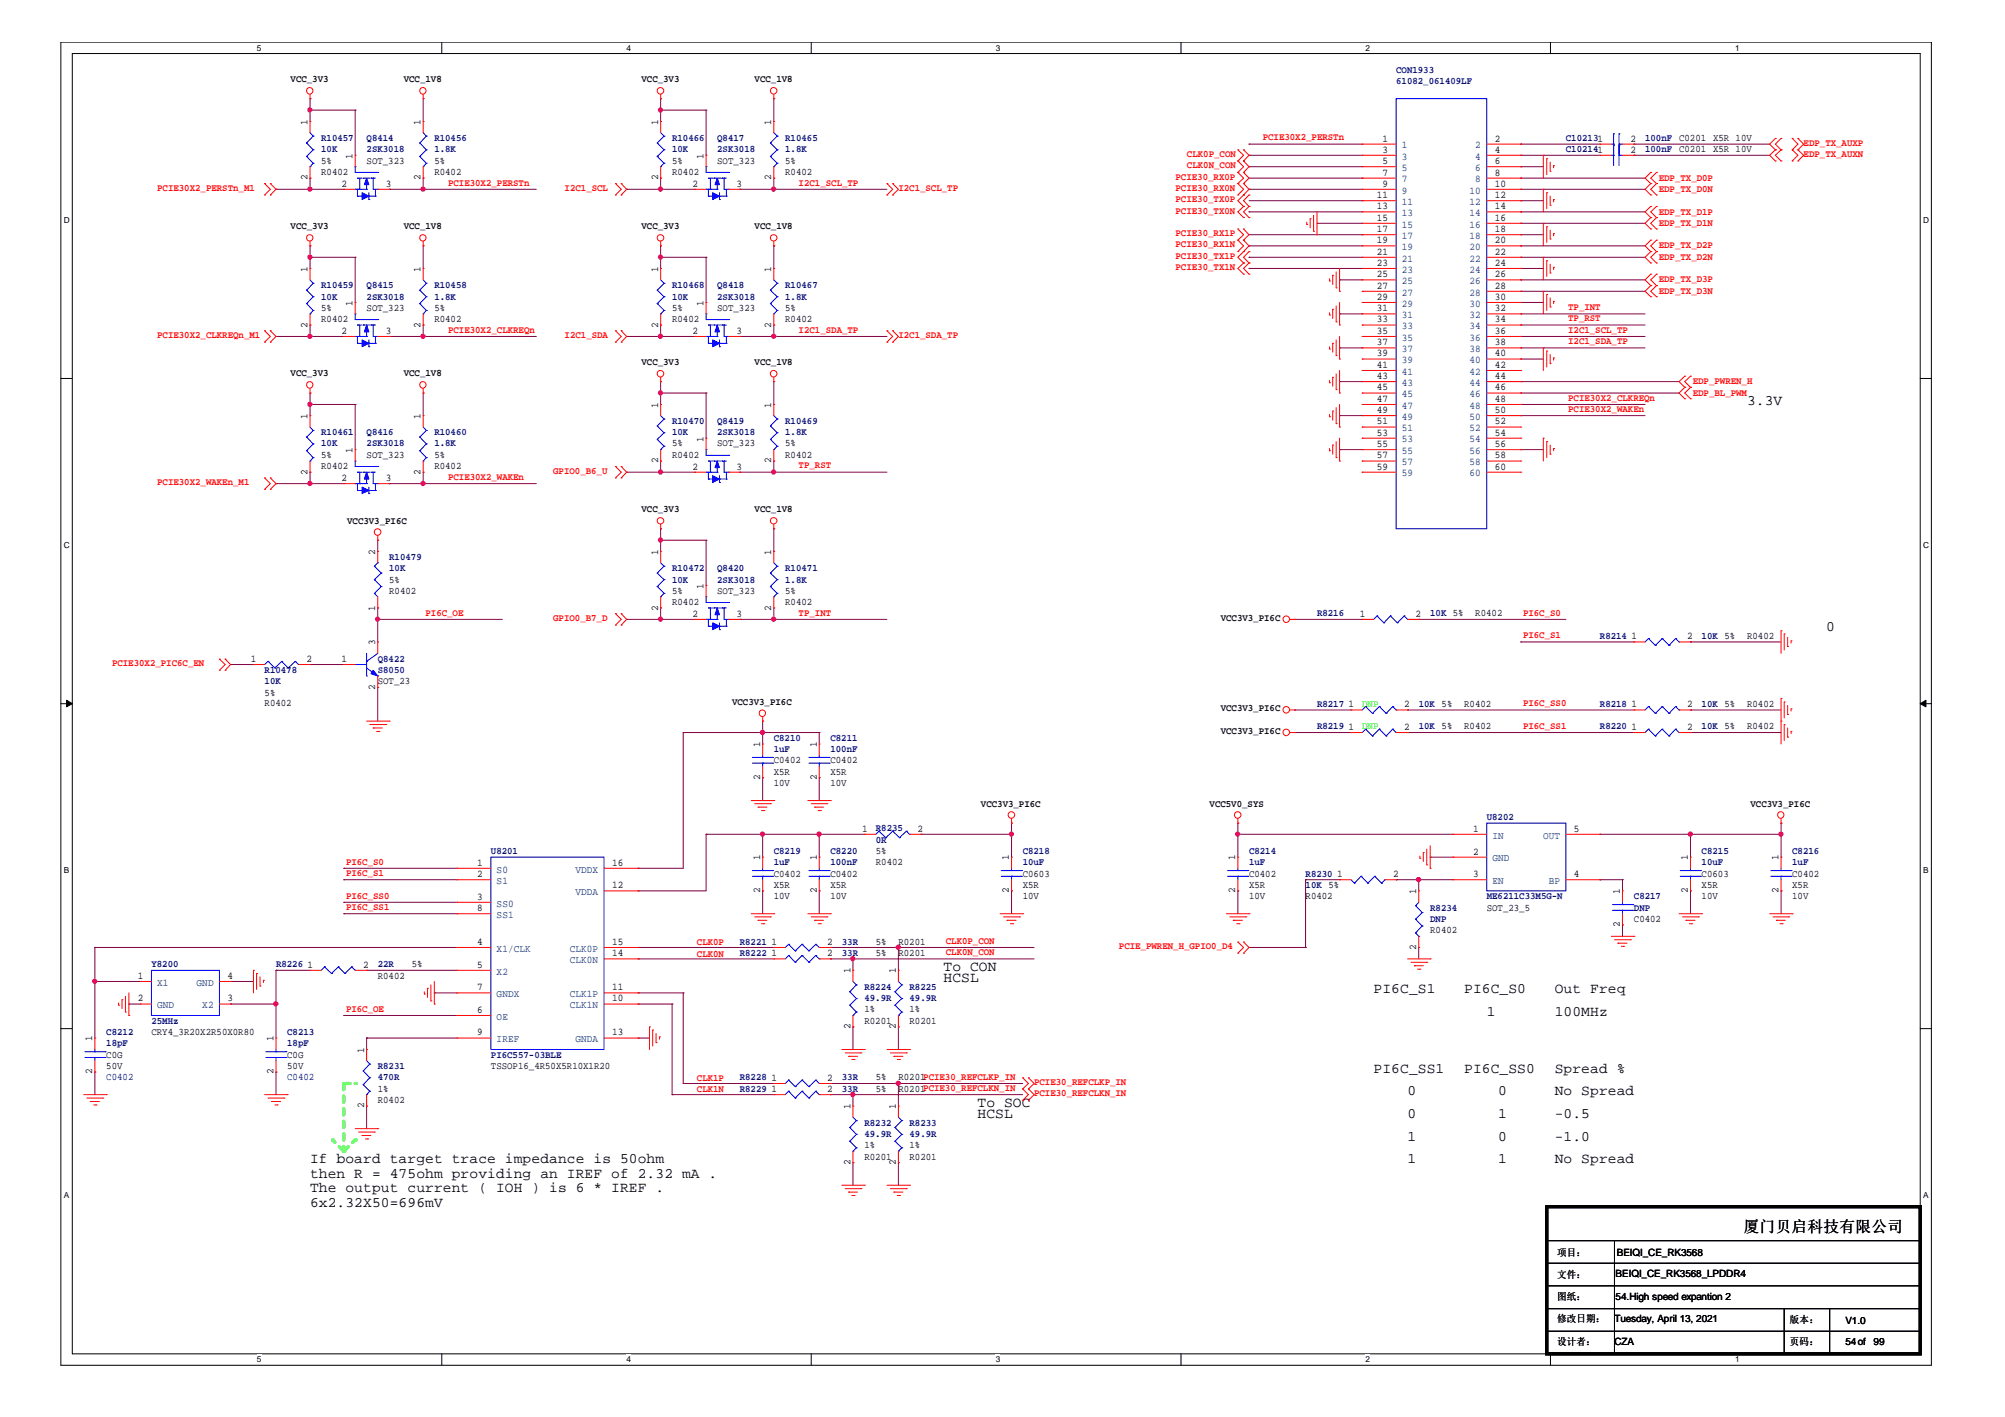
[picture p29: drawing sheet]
<svg xmlns="http://www.w3.org/2000/svg" width="297mm" height="210mm" viewBox="0 0 297 210" stroke-linecap="round" stroke-linejoin="round" font-family="sans-serif">
<defs><g id="words">
<text font-size="2.3" x="258.3" y="182.4">厦门贝启科技有限公司</text>
<g font-size="2.2">
<text x="258.8" y="60">3.3V</text>
<text x="270.6" y="93.5">0</text>
<text x="139.8" y="143.8">To CON</text>
<text x="139.8" y="145.5">HCSL</text>
<text x="203.5" y="147.2">PI6C_S1</text>
<text x="216.9" y="147.2">PI6C_S0</text>
<text x="230.3" y="147.2">Out Freq</text>
<text x="220.3" y="150.5">1</text>
<text x="230.3" y="150.5">100MHz</text>
<text x="203.5" y="158.9">PI6C_SS1</text>
<text x="216.9" y="158.9">PI6C_SS0</text>
<text x="230.3" y="158.9">Spread %</text>
<text x="144.8" y="165.6">HCSL</text>
<text x="144.8" y="163.9">To SOC</text>
<text x="208.5" y="165.6">0</text>
<text x="208.5" y="162.3">0</text>
<text x="222" y="165.6">1</text>
<text x="222" y="162.3">0</text>
<text x="230.3" y="165.6">-0.5</text>
<text x="230.3" y="162.3">No Spread</text>
<text x="45.9" y="172.3">If board target trace impedance is 50ohm</text>
<text x="208.5" y="169">1</text>
<text x="208.5" y="172.3">1</text>
<text x="222" y="169">0</text>
<text x="222" y="172.3">1</text>
<text x="230.3" y="169">-1.0</text>
<text x="230.3" y="172.3">No Spread</text>
<text x="45.9" y="174.5">then R = 475ohm providing an IREF of 2.32 mA .</text>
<text x="45.9" y="176.6">The output current ( IOH ) is 6 * IREF .</text>
<text x="45.9" y="178.8">6x2.32X50=696mV</text>
</g>
<g font-size="1.5" fill="#000080">
<text x="206.8" y="10.9">CON1933</text>
<text x="206.8" y="12.5">61082_061409LF</text>
<text x="47.6" y="20.9">R10457</text>
<text x="47.6" y="22.6">10K</text>
<text x="54.3" y="20.9">Q8414</text>
<text x="54.3" y="22.6">2SK3018</text>
<text x="64.3" y="20.9">R10456</text>
<text x="64.3" y="22.6">1.8K</text>
<text x="99.6" y="20.9">R10466</text>
<text x="99.6" y="22.6">10K</text>
<text x="106.3" y="20.9">Q8417</text>
<text x="106.3" y="22.6">2SK3018</text>
<text x="116.3" y="20.9">R10465</text>
<text x="116.3" y="22.6">1.8K</text>
<text x="232" y="20.9">C102131</text>
<text x="232" y="22.6">C102141</text>
<text x="243.7" y="20.9">100nF C0201 X5R 10V</text>
<text x="243.7" y="22.6">100nF C0201 X5R 10V</text>
<text x="47.6" y="42.7">R10459</text>
<text x="47.6" y="44.4">10K</text>
<text x="54.3" y="42.7">Q8415</text>
<text x="54.3" y="44.4">2SK3018</text>
<text x="64.3" y="42.7">R10458</text>
<text x="64.3" y="44.4">1.8K</text>
<text x="99.6" y="42.7">R10468</text>
<text x="99.6" y="44.4">10K</text>
<text x="106.3" y="42.7">Q8418</text>
<text x="106.3" y="44.4">2SK3018</text>
<text x="116.3" y="42.7">R10467</text>
<text x="116.3" y="44.4">1.8K</text>
<text x="47.6" y="64.5">R10461</text>
<text x="54.3" y="64.5">Q8416</text>
<text x="64.3" y="64.5">R10460</text>
<text x="99.6" y="62.8">R10470</text>
<text x="99.6" y="64.5">10K</text>
<text x="106.3" y="62.8">Q8419</text>
<text x="106.3" y="64.5">2SK3018</text>
<text x="116.3" y="62.8">R10469</text>
<text x="116.3" y="64.5">1.8K</text>
<text x="47.6" y="66.1">10K</text>
<text x="54.3" y="66.1">2SK3018</text>
<text x="64.3" y="66.1">1.8K</text>
<text x="57.7" y="82.9">R10479</text>
<text x="57.7" y="84.6">10K</text>
<text x="99.6" y="84.6">R10472</text>
<text x="99.6" y="86.3">10K</text>
<text x="106.3" y="84.6">Q8420</text>
<text x="106.3" y="86.3">2SK3018</text>
<text x="116.3" y="84.6">R10471</text>
<text x="116.3" y="86.3">1.8K</text>
<text x="195.1" y="91.3">R8216</text>
<text x="211.9" y="91.3">10K 5%</text>
<text x="237" y="94.7">R8214</text>
<text x="252.1" y="94.7">10K 5%</text>
<text x="39.2" y="99.7">R10478</text>
<text x="39.2" y="101.4">10K</text>
<text x="56" y="98">Q8422</text>
<text x="56" y="99.7">S8050</text>
<text x="195.1" y="104.7">R8217</text>
<text x="210.2" y="104.7">10K 5%</text>
<text x="237" y="104.7">R8218</text>
<text x="252.1" y="104.7">10K 5%</text>
<text x="114.6" y="109.7">C8210</text>
<text x="114.6" y="111.4">1uF</text>
<text x="123" y="109.7">C8211</text>
<text x="123" y="111.4">100nF</text>
<text x="195.1" y="108">R8219</text>
<text x="210.2" y="108">10K 5%</text>
<text x="237" y="108">R8220</text>
<text x="252.1" y="108">10K 5%</text>
<text x="129.8" y="123.2">R8235</text>
<text x="129.8" y="124.8">0R</text>
<text x="220.3" y="121.5">U8202</text>
<text x="72.7" y="126.5">U8201</text>
<text x="114.6" y="126.5">C8219</text>
<text x="114.6" y="128.2">1uF</text>
<text x="123" y="126.5">C8220</text>
<text x="123" y="128.2">100nF</text>
<text x="151.5" y="126.5">C8218</text>
<text x="151.5" y="128.2">10uF</text>
<text x="185" y="126.5">C8214</text>
<text x="185" y="128.2">1uF</text>
<text x="193.4" y="129.9">R8230</text>
<text x="193.4" y="131.5">10K 5%</text>
<text x="252.1" y="126.5">C8215</text>
<text x="252.1" y="128.2">10uF</text>
<text x="265.5" y="126.5">C8216</text>
<text x="265.5" y="128.2">1uF</text>
<text x="211.9" y="134.9">R8234</text>
<text x="211.9" y="136.6">DNP</text>
<text x="220.3" y="133.2">ME6211C33M5G-N</text>
<text x="242.1" y="133.2">C8217</text>
<text x="242.1" y="134.9">DNP</text>
<text x="22.4" y="143.3">Y8200</text>
<text x="40.9" y="143.3">R8226</text>
<text x="56" y="143.3">22R</text>
<text x="109.6" y="141.6">R8222</text>
<text x="109.6" y="139.9">R8221</text>
<text x="124.7" y="141.6">33R</text>
<text x="124.7" y="139.9">33R</text>
<text x="128.1" y="146.6">R8224</text>
<text x="128.1" y="148.3">49.9R</text>
<text x="134.7" y="146.6">R8225</text>
<text x="134.7" y="148.3">49.9R</text>
<text x="15.7" y="153.3">C8212</text>
<text x="15.7" y="155">18pF</text>
<text x="22.4" y="151.7">25MHz</text>
<text x="42.5" y="153.3">C8213</text>
<text x="42.5" y="155">18pF</text>
<text x="15.7" y="160">C0402</text>
<text x="42.5" y="160">C0402</text>
<text x="56" y="158.3">R8231</text>
<text x="56" y="160">470R</text>
<text x="72.7" y="156.7">PI6C557-03BLE</text>
<text x="109.6" y="161.7">R8229</text>
<text x="109.6" y="160">R8228</text>
<text x="124.7" y="161.7">33R</text>
<text x="124.7" y="160">33R</text>
<text x="128.1" y="166.7">R8232</text>
<text x="134.7" y="166.7">R8233</text>
<text x="128.1" y="168.4">49.9R</text>
<text x="134.7" y="168.4">49.9R</text>
</g>
<g font-size="1.5">
<text x="43.1" y="12.2">VCC_3V3</text>
<text x="59.8" y="12.2">VCC_1V8</text>
<text x="95" y="12.2">VCC_3V3</text>
<text x="111.8" y="12.2">VCC_1V8</text>
<text x="45.6" y="18.5" transform="rotate(-90 45.6 18.5)">1</text>
<text x="52.2" y="23.5" transform="rotate(-90 52.2 23.5)">1</text>
<text x="62.3" y="18.5" transform="rotate(-90 62.3 18.5)">1</text>
<text x="97.5" y="18.5" transform="rotate(-90 97.5 18.5)">1</text>
<text x="104.2" y="23.5" transform="rotate(-90 104.2 23.5)">1</text>
<text x="114.3" y="18.5" transform="rotate(-90 114.3 18.5)">1</text>
<text x="204.8" y="21">1</text>
<text x="204.8" y="22.6">3</text>
<text x="221.4" y="21">2</text>
<text x="221.4" y="22.6">4</text>
<text x="241.6" y="21">2</text>
<text x="241.6" y="22.6">2</text>
<text x="45.6" y="26.7" transform="rotate(-90 45.6 26.7)">2</text>
<text x="47.6" y="25.9">R0402</text>
<text x="47.6" y="24.2">5%</text>
<text x="50.6" y="27.7">2</text>
<text x="54.3" y="24.2">SOT_323</text>
<text x="57.1" y="27.7">3</text>
<text x="62.3" y="26.7" transform="rotate(-90 62.3 26.7)">2</text>
<text x="64.3" y="25.9">R0402</text>
<text x="64.3" y="24.2">5%</text>
<text x="97.5" y="26.7" transform="rotate(-90 97.5 26.7)">2</text>
<text x="99.6" y="25.9">R0402</text>
<text x="99.6" y="24.2">5%</text>
<text x="102.6" y="27.7">2</text>
<text x="106.3" y="24.2">SOT_323</text>
<text x="109.1" y="27.7">3</text>
<text x="114.3" y="26.7" transform="rotate(-90 114.3 26.7)">2</text>
<text x="116.3" y="25.9">R0402</text>
<text x="116.3" y="24.2">5%</text>
<text x="204" y="29.4">11</text>
<text x="204.8" y="24.3">5</text>
<text x="204.8" y="26">7</text>
<text x="204.8" y="27.7">9</text>
<text x="221.4" y="24.3">6</text>
<text x="221.4" y="26">8</text>
<text x="221.4" y="27.7">10</text>
<text x="221.4" y="29.4">12</text>
<text x="43.1" y="34">VCC_3V3</text>
<text x="59.8" y="34">VCC_1V8</text>
<text x="95" y="34">VCC_3V3</text>
<text x="111.8" y="34">VCC_1V8</text>
<text x="204" y="31">13</text>
<text x="204" y="32.7">15</text>
<text x="204" y="34.4">17</text>
<text x="221.4" y="31">14</text>
<text x="221.4" y="32.7">16</text>
<text x="221.4" y="34.4">18</text>
<text x="45.6" y="40.3" transform="rotate(-90 45.6 40.3)">1</text>
<text x="62.3" y="40.3" transform="rotate(-90 62.3 40.3)">1</text>
<text x="97.5" y="40.3" transform="rotate(-90 97.5 40.3)">1</text>
<text x="114.3" y="40.3" transform="rotate(-90 114.3 40.3)">1</text>
<text x="204" y="36">19</text>
<text x="204" y="37.7">21</text>
<text x="204" y="39.4">23</text>
<text x="204" y="41.1">25</text>
<text x="221.4" y="36">20</text>
<text x="221.4" y="37.7">22</text>
<text x="221.4" y="39.4">24</text>
<text x="221.4" y="41.1">26</text>
<text x="47.6" y="47.7">R0402</text>
<text x="47.6" y="46">5%</text>
<text x="52.2" y="45.3" transform="rotate(-90 52.2 45.3)">1</text>
<text x="54.3" y="46">SOT_323</text>
<text x="64.3" y="47.7">R0402</text>
<text x="64.3" y="46">5%</text>
<text x="99.6" y="47.7">R0402</text>
<text x="99.6" y="46">5%</text>
<text x="104.2" y="45.3" transform="rotate(-90 104.2 45.3)">1</text>
<text x="106.3" y="46">SOT_323</text>
<text x="116.3" y="47.7">R0402</text>
<text x="116.3" y="46">5%</text>
<text x="204" y="42.8">27</text>
<text x="204" y="44.4">29</text>
<text x="204" y="46.1">31</text>
<text x="204" y="47.8">33</text>
<text x="221.4" y="42.8">28</text>
<text x="221.4" y="44.4">30</text>
<text x="221.4" y="46.1">32</text>
<text x="221.4" y="47.8">34</text>
<text x="45.6" y="48.5" transform="rotate(-90 45.6 48.5)">2</text>
<text x="50.6" y="49.5">2</text>
<text x="57.1" y="49.5">3</text>
<text x="62.3" y="48.5" transform="rotate(-90 62.3 48.5)">2</text>
<text x="97.5" y="48.5" transform="rotate(-90 97.5 48.5)">2</text>
<text x="102.6" y="49.5">2</text>
<text x="109.1" y="49.5">3</text>
<text x="114.3" y="48.5" transform="rotate(-90 114.3 48.5)">2</text>
<text x="204" y="49.5">35</text>
<text x="204" y="51.2">37</text>
<text x="204" y="52.8">39</text>
<text x="221.4" y="49.5">36</text>
<text x="221.4" y="51.2">38</text>
<text x="221.4" y="52.8">40</text>
<text x="43.1" y="55.8">VCC_3V3</text>
<text x="59.8" y="55.8">VCC_1V8</text>
<text x="95" y="54.1">VCC_3V3</text>
<text x="111.8" y="54.1">VCC_1V8</text>
<text x="204" y="54.5">41</text>
<text x="204" y="56.1">43</text>
<text x="204" y="57.8">45</text>
<text x="204" y="59.5">47</text>
<text x="221.4" y="54.5">42</text>
<text x="221.4" y="56.1">44</text>
<text x="221.4" y="57.8">46</text>
<text x="221.4" y="59.5">48</text>
<text x="45.6" y="62.1" transform="rotate(-90 45.6 62.1)">1</text>
<text x="62.3" y="62.1" transform="rotate(-90 62.3 62.1)">1</text>
<text x="97.5" y="60.4" transform="rotate(-90 97.5 60.4)">1</text>
<text x="104.2" y="65.4" transform="rotate(-90 104.2 65.4)">1</text>
<text x="114.3" y="60.4" transform="rotate(-90 114.3 60.4)">1</text>
<text x="204" y="61.2">49</text>
<text x="204" y="62.9">51</text>
<text x="204" y="64.5">53</text>
<text x="221.4" y="61.2">50</text>
<text x="221.4" y="62.9">52</text>
<text x="221.4" y="64.5">54</text>
<text x="45.6" y="70.3" transform="rotate(-90 45.6 70.3)">2</text>
<text x="47.6" y="69.5">R0402</text>
<text x="47.6" y="67.8">5%</text>
<text x="50.6" y="71.3">2</text>
<text x="52.2" y="67.1" transform="rotate(-90 52.2 67.1)">1</text>
<text x="54.3" y="67.8">SOT_323</text>
<text x="57.1" y="71.3">3</text>
<text x="62.3" y="70.3" transform="rotate(-90 62.3 70.3)">2</text>
<text x="64.3" y="69.5">R0402</text>
<text x="64.3" y="67.8">5%</text>
<text x="97.5" y="68.6" transform="rotate(-90 97.5 68.6)">2</text>
<text x="99.6" y="67.8">R0402</text>
<text x="99.6" y="66.1">5%</text>
<text x="102.6" y="69.6">2</text>
<text x="106.3" y="66.1">SOT_323</text>
<text x="109.1" y="69.6">3</text>
<text x="114.3" y="68.6" transform="rotate(-90 114.3 68.6)">2</text>
<text x="116.3" y="67.8">R0402</text>
<text x="116.3" y="66.1">5%</text>
<text x="204" y="66.2">55</text>
<text x="204" y="67.9">57</text>
<text x="204" y="69.6">59</text>
<text x="221.4" y="66.2">56</text>
<text x="221.4" y="67.9">58</text>
<text x="221.4" y="69.6">60</text>
<text x="51.4" y="77.6">VCC3V3_PI6C</text>
<text x="95" y="75.9">VCC_3V3</text>
<text x="111.8" y="75.9">VCC_1V8</text>
<text x="55.6" y="82.2" transform="rotate(-90 55.6 82.2)">2</text>
<text x="97.5" y="82.2" transform="rotate(-90 97.5 82.2)">1</text>
<text x="114.3" y="82.2" transform="rotate(-90 114.3 82.2)">1</text>
<text x="57.7" y="87.9">R0402</text>
<text x="57.7" y="86.3">5%</text>
<text x="99.6" y="89.6">R0402</text>
<text x="99.6" y="87.9">5%</text>
<text x="104.2" y="87.2" transform="rotate(-90 104.2 87.2)">1</text>
<text x="106.3" y="87.9">SOT_323</text>
<text x="116.3" y="89.6">R0402</text>
<text x="116.3" y="87.9">5%</text>
<text x="55.6" y="95.6" transform="rotate(-90 55.6 95.6)">3</text>
<text x="55.6" y="90.4" transform="rotate(-90 55.6 90.4)">1</text>
<text x="97.5" y="90.4" transform="rotate(-90 97.5 90.4)">2</text>
<text x="102.6" y="91.4">2</text>
<text x="109.1" y="91.4">3</text>
<text x="114.3" y="90.4" transform="rotate(-90 114.3 90.4)">2</text>
<text x="180.8" y="92">VCC3V3_PI6C</text>
<text x="201.5" y="91.4">1</text>
<text x="209.7" y="91.4">2</text>
<text x="218.6" y="91.3">R0402</text>
<text x="241.7" y="94.7">1</text>
<text x="249.9" y="94.7">2</text>
<text x="258.8" y="94.7">R0402</text>
<text x="37.2" y="98.1">1</text>
<text x="45.4" y="98.1">2</text>
<text x="50.6" y="98.1">1</text>
<text x="56" y="101.4">SOT_23</text>
<text x="39.2" y="104.5">R0402</text>
<text x="39.2" y="103.1">5%</text>
<text x="55.6" y="102.2" transform="rotate(-90 55.6 102.2)">2</text>
<text x="108.5" y="104.4">VCC3V3_PI6C</text>
<text x="180.8" y="105.4">VCC3V3_PI6C</text>
<text x="199.8" y="104.8">1</text>
<text x="208" y="104.8">2</text>
<text x="216.9" y="104.7">R0402</text>
<text x="241.7" y="104.8">1</text>
<text x="249.9" y="104.8">2</text>
<text x="258.8" y="104.7">R0402</text>
<text x="112.6" y="110.7" transform="rotate(-90 112.6 110.7)">1</text>
<text x="114.6" y="113.1">C0402</text>
<text x="121" y="110.7" transform="rotate(-90 121 110.7)">1</text>
<text x="123" y="113.1">C0402</text>
<text x="180.8" y="108.7">VCC3V3_PI6C</text>
<text x="199.8" y="108.1">1</text>
<text x="208" y="108.1">2</text>
<text x="216.9" y="108">R0402</text>
<text x="241.7" y="108.1">1</text>
<text x="249.9" y="108.1">2</text>
<text x="258.8" y="108">R0402</text>
<text x="112.6" y="115.6" transform="rotate(-90 112.6 115.6)">2</text>
<text x="114.6" y="114.8">X5R</text>
<text x="114.6" y="116.4">10V</text>
<text x="121" y="115.6" transform="rotate(-90 121 115.6)">2</text>
<text x="123" y="114.8">X5R</text>
<text x="123" y="116.4">10V</text>
<text x="145.3" y="119.5">VCC3V3_PI6C</text>
<text x="179.2" y="119.5">VCC5V0_SYS</text>
<text x="259.3" y="119.5">VCC3V3_PI6C</text>
<text x="127.7" y="123.2">1</text>
<text x="135.9" y="123.2">2</text>
<text x="218.2" y="123.2">1</text>
<text x="233.2" y="123.2">5</text>
<text x="70.7" y="128.2">1</text>
<text x="70.7" y="129.9">2</text>
<text x="90.7" y="128.2">16</text>
<text x="90.7" y="131.6">12</text>
<text x="112.6" y="127.4" transform="rotate(-90 112.6 127.4)">1</text>
<text x="114.6" y="129.9">C0402</text>
<text x="114.6" y="131.5">X5R</text>
<text x="121" y="127.4" transform="rotate(-90 121 127.4)">1</text>
<text x="123" y="129.9">C0402</text>
<text x="123" y="131.5">X5R</text>
<text x="129.8" y="128.2">R0402</text>
<text x="129.8" y="126.5">5%</text>
<text x="149.5" y="127.4" transform="rotate(-90 149.5 127.4)">1</text>
<text x="151.5" y="129.9">C0603</text>
<text x="151.5" y="131.5">X5R</text>
<text x="183" y="127.4" transform="rotate(-90 183 127.4)">1</text>
<text x="185" y="129.9">C0402</text>
<text x="185" y="131.5">X5R</text>
<text x="198.1" y="129.9">1</text>
<text x="206.4" y="129.9">2</text>
<text x="218.2" y="126.6">2</text>
<text x="218.2" y="129.9">3</text>
<text x="233.2" y="129.9">4</text>
<text x="250.1" y="127.4" transform="rotate(-90 250.1 127.4)">1</text>
<text x="252.1" y="129.9">C0603</text>
<text x="252.1" y="131.5">X5R</text>
<text x="263.5" y="127.4" transform="rotate(-90 263.5 127.4)">1</text>
<text x="265.5" y="129.9">C0402</text>
<text x="265.5" y="131.5">X5R</text>
<text x="70.7" y="133.3">3</text>
<text x="70.7" y="135">8</text>
<text x="112.6" y="132.3" transform="rotate(-90 112.6 132.3)">2</text>
<text x="114.6" y="133.2">10V</text>
<text x="121" y="132.3" transform="rotate(-90 121 132.3)">2</text>
<text x="123" y="133.2">10V</text>
<text x="149.5" y="132.3" transform="rotate(-90 149.5 132.3)">2</text>
<text x="151.5" y="133.2">10V</text>
<text x="183" y="132.3" transform="rotate(-90 183 132.3)">2</text>
<text x="185" y="133.2">10V</text>
<text x="193.4" y="133.2">R0402</text>
<text x="209.8" y="132.5" transform="rotate(-90 209.8 132.5)">1</text>
<text x="220.3" y="134.9">SOT_23_5</text>
<text x="240" y="137.4" transform="rotate(-90 240 137.4)">2</text>
<text x="240" y="132.5" transform="rotate(-90 240 132.5)">1</text>
<text x="242.1" y="136.6">C0402</text>
<text x="250.1" y="132.3" transform="rotate(-90 250.1 132.3)">2</text>
<text x="252.1" y="133.2">10V</text>
<text x="263.5" y="132.3" transform="rotate(-90 263.5 132.3)">2</text>
<text x="265.5" y="133.2">10V</text>
<text x="45.6" y="143.4">1</text>
<text x="53.8" y="143.4">2</text>
<text x="61" y="143.3">5%</text>
<text x="70.7" y="140">4</text>
<text x="70.7" y="143.4">5</text>
<text x="90.7" y="140">15</text>
<text x="90.7" y="141.7">14</text>
<text x="114.3" y="141.7">1</text>
<text x="114.3" y="140">1</text>
<text x="122.6" y="141.7">2</text>
<text x="122.6" y="140">2</text>
<text x="129.8" y="141.6">5%</text>
<text x="129.8" y="139.9">5%</text>
<text x="133.1" y="141.6">R0201</text>
<text x="133.1" y="139.9">R0201</text>
<text x="209.8" y="140.7" transform="rotate(-90 209.8 140.7)">2</text>
<text x="211.9" y="138.2">R0402</text>
<text x="20.4" y="145">1</text>
<text x="20.4" y="148.4">2</text>
<text x="33.7" y="148.4">3</text>
<text x="33.7" y="145">4</text>
<text x="56" y="145">R0402</text>
<text x="70.7" y="146.7">7</text>
<text x="90.7" y="148.4">10</text>
<text x="90.7" y="146.7">11</text>
<text x="126" y="144.2" transform="rotate(-90 126 144.2)">1</text>
<text x="128.1" y="150">1%</text>
<text x="132.7" y="144.2" transform="rotate(-90 132.7 144.2)">1</text>
<text x="134.7" y="150">1%</text>
<text x="13.7" y="154.3" transform="rotate(-90 13.7 154.3)">1</text>
<text x="22.4" y="153.3">CRY4_3R20X2R50X0R80</text>
<text x="40.5" y="154.3" transform="rotate(-90 40.5 154.3)">1</text>
<text x="53.9" y="155.9" transform="rotate(-90 53.9 155.9)">1</text>
<text x="70.7" y="150">6</text>
<text x="70.7" y="153.4">9</text>
<text x="90.7" y="153.4">13</text>
<text x="126" y="152.5" transform="rotate(-90 126 152.5)">2</text>
<text x="128.1" y="151.7">R0201</text>
<text x="132.7" y="152.5" transform="rotate(-90 132.7 152.5)">2</text>
<text x="134.7" y="151.7">R0201</text>
<text x="13.7" y="159.1" transform="rotate(-90 13.7 159.1)">2</text>
<text x="15.7" y="156.7">C0G</text>
<text x="15.7" y="158.3">50V</text>
<text x="40.5" y="159.1" transform="rotate(-90 40.5 159.1)">2</text>
<text x="42.5" y="156.7">C0G</text>
<text x="42.5" y="158.3">50V</text>
<text x="56" y="161.7">1%</text>
<text x="72.7" y="158.3">TSSOP16_4R50X5R10X1R20</text>
<text x="114.3" y="161.8">1</text>
<text x="114.3" y="160.1">1</text>
<text x="122.6" y="161.8">2</text>
<text x="122.6" y="160.1">2</text>
<text x="129.8" y="161.7">5%</text>
<text x="129.8" y="160">5%</text>
<text x="133.1" y="161.7">R0201PCIE30_REFCLKN_IN</text>
<text x="133.1" y="160">R0201PCIE30_REFCLKP_IN</text>
<text x="53.9" y="164.2" transform="rotate(-90 53.9 164.2)">2</text>
<text x="56" y="163.4">R0402</text>
<text x="126" y="164.3" transform="rotate(-90 126 164.3)">1</text>
<text x="132.7" y="164.3" transform="rotate(-90 132.7 164.3)">1</text>
<text x="126" y="172.6" transform="rotate(-90 126 172.6)">2</text>
<text x="128.1" y="171.8">R0201</text>
<text x="128.1" y="170.1">1%</text>
<text x="132.7" y="172.6" transform="rotate(-90 132.7 172.6)">2</text>
<text x="134.7" y="171.8">R0201</text>
<text x="134.7" y="170.1">1%</text>
<text x="230.7" y="186">项目：</text>
<text x="239.5" y="186">BEIQI_CE_RK3568</text>
<text x="230.7" y="189.3">文件：</text>
<text x="239.4" y="189.2">BEIQI_CE_RK3568_LPDDR4</text>
<text x="230.7" y="195.8">修改日期：</text>
<text x="230.7" y="192.5">图纸：</text>
<text x="239.2" y="195.8">Tuesday, April 13, 2021</text>
<text x="239.4" y="192.5">54.High speed expantion 2</text>
<text x="265.2" y="196">版本：</text>
<text x="273.4" y="196.2">V1.0</text>
<text x="230.7" y="199.2">设计者：</text>
<text x="239.2" y="199.2">CZA</text>
<text x="265.2" y="199.2">页码：</text>
<text x="273.4" y="199.2">54of</text>
<text x="277.6" y="199.2">99</text>
</g>
<g font-size="1.5" fill="#f00">
<text x="175.9" y="23.3">CLK0P_CON</text>
<text x="187.1" y="20.8">PCIE30X2_PERSTn</text>
<text x="267.2" y="21.6">EDP_TX_AUXP</text>
<text x="267.2" y="23.3">EDP_TX_AUXN</text>
<text x="23.3" y="28.3">PCIE30X2_PERSTn_M1</text>
<text x="66.4" y="27.5">PCIE30X2_PERSTn</text>
<text x="83.7" y="28.3">I2C1_SCL</text>
<text x="118.3" y="27.5">I2C1_SCL_TP</text>
<text x="133.1" y="28.3">I2C1_SCL_TP</text>
<text x="174.2" y="29.9">PCIE30_TX0P</text>
<text x="174.2" y="26.6">PCIE30_RX0P</text>
<text x="174.2" y="28.3">PCIE30_RX0N</text>
<text x="175.9" y="24.9">CLK0N_CON</text>
<text x="245.7" y="26.8">EDP_TX_D0P</text>
<text x="245.7" y="28.4">EDP_TX_D0N</text>
<text x="174.2" y="31.6">PCIE30_TX0N</text>
<text x="174.2" y="35">PCIE30_RX1P</text>
<text x="245.7" y="31.8">EDP_TX_D1P</text>
<text x="245.7" y="33.5">EDP_TX_D1N</text>
<text x="174.2" y="36.6">PCIE30_RX1N</text>
<text x="174.2" y="40">PCIE30_TX1N</text>
<text x="174.2" y="38.3">PCIE30_TX1P</text>
<text x="245.7" y="36.8">EDP_TX_D2P</text>
<text x="245.7" y="38.5">EDP_TX_D2N</text>
<text x="245.7" y="41.8">EDP_TX_D3P</text>
<text x="232.3" y="45.9">TP_INT</text>
<text x="232.3" y="47.6">TP_RST</text>
<text x="245.7" y="43.5">EDP_TX_D3N</text>
<text x="23.3" y="50.1">PCIE30X2_CLKREQn_M1</text>
<text x="66.4" y="49.3">PCIE30X2_CLKREQn</text>
<text x="83.7" y="50.1">I2C1_SDA</text>
<text x="118.3" y="49.3">I2C1_SDA_TP</text>
<text x="133.1" y="50.1">I2C1_SDA_TP</text>
<text x="232.3" y="51">I2C1_SDA_TP</text>
<text x="232.3" y="49.3">I2C1_SCL_TP</text>
<text x="232.3" y="59.4">PCIE30X2_CLKREQn</text>
<text x="250.8" y="58.6">EDP_BL_PWM</text>
<text x="250.8" y="57">EDP_PWREN_H</text>
<text x="232.3" y="61">PCIE30X2_WAKEn</text>
<text x="23.3" y="71.9">PCIE30X2_WAKEn_M1</text>
<text x="66.4" y="71.1">PCIE30X2_WAKEn</text>
<text x="82" y="70.2">GPIO0_B6_U</text>
<text x="118.3" y="69.4">TP_RST</text>
<text x="63" y="91.2">PI6C_OE</text>
<text x="82" y="92">GPIO0_B7_D</text>
<text x="118.3" y="91.2">TP_INT</text>
<text x="225.6" y="91.2">PI6C_S0</text>
<text x="225.6" y="94.5">PI6C_S1</text>
<text x="16.6" y="98.7">PCIE30X2_PIC6C_EN</text>
<text x="225.6" y="104.6">PI6C_SS0</text>
<text x="225.6" y="108">PI6C_SS1</text>
<text x="51.3" y="128.1">PI6C_S0</text>
<text x="51.3" y="129.8">PI6C_S1</text>
<text x="51.3" y="133.1">PI6C_SS0</text>
<text x="51.3" y="134.8">PI6C_SS1</text>
<text x="103.3" y="140">CLK0P</text>
<text x="103.3" y="141.7">CLK0N</text>
<text x="140.1" y="141.5">CLK0N_CON</text>
<text x="140.1" y="139.8">CLK0P_CON</text>
<text x="165.8" y="140.6">PCIE_PWREN_H_GPIO0_D4</text>
<text x="51.3" y="149.9">PI6C_OE</text>
<text x="103.3" y="161.8">CLK1N</text>
<text x="103.3" y="160.2">CLK1P</text>
<text x="153.2" y="160.7">PCIE30_REFCLKP_IN</text>
<text x="153.2" y="162.4">PCIE30_REFCLKN_IN</text>
</g>
<g font-size="1.5" fill="#004080">
<text x="207.7" y="22">1</text>
<text x="207.7" y="23.6">3</text>
<text x="218.6" y="22">2</text>
<text x="218.6" y="23.6">4</text>
<text x="207.7" y="25.3">5</text>
<text x="207.7" y="27">7</text>
<text x="207.7" y="28.7">9</text>
<text x="217.7" y="28.7">10</text>
<text x="218.6" y="25.3">6</text>
<text x="218.6" y="27">8</text>
<text x="207.7" y="30.4">11</text>
<text x="207.7" y="32">13</text>
<text x="207.7" y="33.7">15</text>
<text x="207.7" y="35.4">17</text>
<text x="217.7" y="30.4">12</text>
<text x="217.7" y="32">14</text>
<text x="217.7" y="33.7">16</text>
<text x="217.7" y="35.4">18</text>
<text x="207.7" y="37.1">19</text>
<text x="207.7" y="38.7">21</text>
<text x="207.7" y="40.4">23</text>
<text x="217.7" y="37.1">20</text>
<text x="217.7" y="38.7">22</text>
<text x="217.7" y="40.4">24</text>
<text x="207.7" y="42.1">25</text>
<text x="207.7" y="43.8">27</text>
<text x="207.7" y="45.4">29</text>
<text x="207.7" y="47.1">31</text>
<text x="217.7" y="42.1">26</text>
<text x="217.7" y="43.8">28</text>
<text x="217.7" y="45.4">30</text>
<text x="217.7" y="47.1">32</text>
<text x="207.7" y="48.8">33</text>
<text x="207.7" y="50.5">35</text>
<text x="207.7" y="52.2">37</text>
<text x="207.7" y="53.8">39</text>
<text x="217.7" y="48.8">34</text>
<text x="217.7" y="50.5">36</text>
<text x="217.7" y="52.2">38</text>
<text x="217.7" y="53.8">40</text>
<text x="207.7" y="55.5">41</text>
<text x="207.7" y="57.2">43</text>
<text x="207.7" y="58.9">45</text>
<text x="217.7" y="55.5">42</text>
<text x="217.7" y="57.2">44</text>
<text x="217.7" y="58.9">46</text>
<text x="207.7" y="60.6">47</text>
<text x="207.7" y="62.2">49</text>
<text x="207.7" y="63.9">51</text>
<text x="207.7" y="65.5">53</text>
<text x="217.7" y="60.6">48</text>
<text x="217.7" y="62.2">50</text>
<text x="217.7" y="63.9">52</text>
<text x="217.7" y="65.5">54</text>
<text x="207.7" y="67.2">55</text>
<text x="207.7" y="68.9">57</text>
<text x="207.7" y="70.6">59</text>
<text x="217.7" y="67.2">56</text>
<text x="217.7" y="68.9">58</text>
<text x="217.7" y="70.6">60</text>
<text x="221.1" y="124.2">IN</text>
<text x="228.6" y="124.2">OUT</text>
<text x="73.6" y="129.3">S0</text>
<text x="73.6" y="131">S1</text>
<text x="85.3" y="129.3">VDDX</text>
<text x="221.1" y="127.6">GND</text>
<text x="221.1" y="131">EN</text>
<text x="229.4" y="131">BP</text>
<text x="73.6" y="134.3">SS0</text>
<text x="73.6" y="136">SS1</text>
<text x="85.3" y="132.6">VDDA</text>
<text x="73.6" y="141">X1/CLK</text>
<text x="84.4" y="141">CLK0P</text>
<text x="84.4" y="142.7">CLK0N</text>
<text x="23.3" y="146">X1</text>
<text x="23.3" y="149.4">GND</text>
<text x="29.1" y="146">GND</text>
<text x="30" y="149.4">X2</text>
<text x="73.6" y="144.4">X2</text>
<text x="73.6" y="147.7">GNDX</text>
<text x="84.4" y="149.4">CLK1N</text>
<text x="84.4" y="147.7">CLK1P</text>
<text x="73.6" y="151.1">OE</text>
<text x="73.6" y="154.4">IREF</text>
<text x="85.3" y="154.4">GNDA</text>
</g>
<g font-size="1.5" fill="#0f0">
<text x="201.8" y="104.7">DNP</text>
<text x="201.8" y="108">DNP</text>
</g>
<g font-size="1.2">
<text x="38.1" y="7.5">5</text>
<text x="92.8" y="7.5">4</text>
<text x="147.5" y="7.5">3</text>
<text x="202.3" y="7.5">2</text>
<text x="257" y="7.5">1</text>
<text x="9.4" y="33.1">D</text>
<text x="284.9" y="33.1">D</text>
<text x="9.4" y="81.2">C</text>
<text x="284.9" y="81.2">C</text>
<text x="9.4" y="129.4">B</text>
<text x="284.9" y="129.4">B</text>
<text x="9.4" y="177.5">A</text>
<text x="284.9" y="177.5">A</text>
<text x="38.1" y="201.8">5</text>
<text x="92.8" y="201.8">4</text>
<text x="147.5" y="201.8">3</text>
<text x="202.3" y="201.8">2</text>
<text x="257" y="201.8">1</text>
</g>
</g></defs>
<path d="M9 6.2h277.1v196h-277.1zM10.7 7.9h273.8v192.6h-273.8z" fill="none" stroke="#000" stroke-width=".15"/>
<g fill="#fff">
<path d="M38.1 6.4h.6v1.4h-.6z"/>
<path d="M38.1 200.7h.6v1.4h-.6z"/>
</g>
<path d="M65.4 6.2v1.7M65.4 200.5v1.7" fill="none" stroke="#000" stroke-width=".15"/>
<g fill="#fff">
<path d="M92.8 6.4h.6v1.4h-.6z"/>
<path d="M92.8 200.7h.6v1.4h-.6z"/>
</g>
<path d="M120.2 6.2v1.7M120.2 200.5v1.7" fill="none" stroke="#000" stroke-width=".15"/>
<g fill="#fff">
<path d="M147.5 6.4h.7v1.4h-.7z"/>
<path d="M147.5 200.7h.7v1.4h-.7z"/>
</g>
<path d="M175 6.2v1.7M175 200.5v1.7" fill="none" stroke="#000" stroke-width=".15"/>
<g fill="#fff">
<path d="M202.3 6.4h.6v1.4h-.6z"/>
<path d="M202.3 200.7h.6v1.4h-.6z"/>
</g>
<path d="M229.7 6.2v1.7M229.7 200.5v1.7" fill="none" stroke="#000" stroke-width=".15"/>
<g fill="#fff">
<path d="M257 6.4h.7v1.4h-.7z"/>
<path d="M257 200.7h.7v1.4h-.7z"/>
<path d="M9.4 31.9h.9v1.4h-.9z"/>
<path d="M284.9 31.9h.9v1.4h-.9z"/>
<path d="M9.4 80.1h.9v1.4h-.9z"/>
<path d="M284.9 80.1h.9v1.4h-.9z"/>
</g>
<path d="M9 56.1h1.7M284.5 56.1h1.7" fill="none" stroke="#000" stroke-width=".15"/>
<g fill="#fff">
<path d="M9.4 128.2h.8v1.4h-.8z"/>
<path d="M284.9 128.2h.8v1.4h-.8z"/>
</g>
<path d="M9 104.2h1.7M284.5 104.2h1.7" fill="none" stroke="#000" stroke-width=".15"/>
<g fill="#000" stroke="#000" stroke-width=".15">
<path d="M9.9 103.7l.8 .5-.8 .5z" fill-rule="evenodd"/>
<path d="M284.5 104.2l.8-.5v1z" fill-rule="evenodd"/>
</g>
<g fill="#fff">
<path d="M9.4 176.4h.8v1.4h-.8z"/>
<path d="M284.9 176.4h.8v1.4h-.8z"/>
</g>
<path d="M9 152.4h1.7M284.5 152.4h1.7" fill="none" stroke="#000" stroke-width=".15"/>
<path d="M50.9 160.5h1.7" fill="none" stroke="#0f0" stroke-width=".47" stroke-dasharray=".9 .9"/>
<circle cx="52.6" cy="160.5" r=".23" fill="#0f0" stroke-dasharray=".9 .9"/>
<path d="M50.9 160.5v10" fill="none" stroke="#0f0" stroke-width=".47" stroke-dasharray=".9 .9"/>
<circle cx="50.9" cy="170.5" r=".23" fill="#0f0" stroke-dasharray=".9 .9"/>
<path d="M50.9 170.5l1.7-1.6" fill="none" stroke="#0f0" stroke-width=".47" stroke-dasharray=".9 .9"/>
<circle cx="52.6" cy="168.9" r=".23" fill="#0f0" stroke-dasharray=".9 .9"/>
<path d="M50.9 170.5l-1.6-1.6" fill="none" stroke="#0f0" stroke-width=".47" stroke-dasharray=".9 .9"/>
<circle cx="49.3" cy="168.9" r=".23" fill="#0f0" stroke-dasharray=".9 .9"/>
<g fill="none" stroke="#800040" stroke-width=".15">
<path d="M45.9 16.3h.1M45.9 14.6h.1M45.9 14.6v3.4M45.9 16.3h6.7M52.6 16.3h.1M52.6 16.3v6.7M62.7 14.6h.1M62.7 14.6v3.4M97.9 16.3h.1M97.9 14.6h.1M97.9 16.3h6.7M97.9 14.6v3.4"/>
<path d="M104.6 16.3h.1M104.6 16.3v6.7M114.6 14.6h.1M114.6 14.6v3.4M40.9 28h.1M40.9 28h10M45.9 26.4h.1M45.9 28h.1M45.9 38.1h.1M45.9 36.4h.1M45.9 38.1h6.7M45.9 26.4v1.6"/>
<path d="M45.9 36.4v3.4M52.6 38.1h.1M52.6 38.1v6.7M57.7 28h.1M57.7 28h21.8M62.7 28h.1M62.7 26.4h.1M62.7 36.4h.1M62.7 26.4v1.6M62.7 36.4v3.4M92.8 28h.1M92.8 28h10.1"/>
<path d="M97.9 26.4h.1M97.9 28h.1M97.9 38.1h.1M97.9 36.4h.1M97.9 38.1h6.7M97.9 26.4v1.6M97.9 36.4v3.4M104.6 38.1h.1M104.6 38.1v6.7M109.6 28h.1M109.6 28h21.8M114.6 28h.1"/>
<path d="M114.6 26.4h.1M114.6 36.4h.1M114.6 26.4v1.6M114.6 36.4v3.4M185 24.7h.1M185 23h.1M185 38.1h.1M185 39.8h.1M185 21.4h.1M185 36.4h.1M185 28h.1M185 31.4h.1"/>
<path d="M185 24.7h16.8M185 29.7h16.8M185 34.8h16.8M185 39.8h16.8M185 26.4h16.8M185 28h16.8M185 31.4h16.8M185 36.4h16.8M185 38.1h16.8M185 23h16.8M185 21.4h16.8M195.1 33.1h.1"/>
<path d="M195.1 33.1h6.7M201.8 34.8h.1M201.8 26.4h.1M201.8 29.7h.1M225.3 24.7h.1M225.3 29.7h.1M225.3 34.8h.1M225.3 39.8h.1M225.3 26.4h.1M225.3 28h.1M225.3 31.4h.1M225.3 33.1h.1"/>
<path d="M225.3 36.4h.1M225.3 38.1h.1M225.3 21.4h.1M225.3 23h.1M225.3 24.7h3.3M225.3 29.7h3.3M225.3 34.8h3.3M225.3 39.8h3.3M225.3 26.4h18.4M225.3 28h18.4M225.3 31.4h18.4M225.3 33.1h18.4"/>
<path d="M225.3 36.4h18.4M225.3 38.1h18.4M225.3 23h11.7M225.3 21.4h11.7M242.1 21.4h.1M242.1 23h.1M242.1 23h20.1M242.1 21.4h20.1M40.9 49.8h.1M40.9 49.8h10M45.9 48.1h.1M45.9 49.8h.1"/>
<path d="M45.9 59.9h.1M45.9 58.2h.1M45.9 48.1v1.7M45.9 58.2v3.4M45.9 59.9h6.7M52.6 59.9h.1M52.6 59.9v6.7M57.7 49.8h.1M57.7 49.8h21.8M62.7 49.8h.1M62.7 48.1h.1M62.7 58.2h.1"/>
<path d="M62.7 48.1v1.7M62.7 58.2v3.4M92.8 49.8h.1M92.8 49.8h10.1M97.9 48.1h.1M97.9 49.8h.1M97.9 58.2h.1M97.9 56.5h.1M97.9 48.1v1.7M97.9 56.5v3.4M97.9 58.2h6.7M104.6 58.2h.1"/>
<path d="M104.6 58.2v6.7M109.6 49.8h.1M109.6 49.8h21.8M114.6 49.8h.1M114.6 48.1h.1M114.6 56.5h.1M114.6 48.1v1.7M114.6 56.5v3.4M198.5 41.5h.1M198.5 46.5h.1M198.5 51.5h.1M198.5 56.5h.1"/>
<path d="M198.5 41.5h3.3M198.5 46.5h3.3M198.5 51.5h3.3M198.5 56.5h3.3M225.3 44.8h.1M225.3 53.2h.1M225.3 41.5h.1M225.3 43.2h.1M225.3 59.9h.1M225.3 51.5h.1M225.3 49.8h.1M225.3 46.5h.1"/>
<path d="M225.3 48.1h.1M225.3 58.2h.1M225.3 56.5h.1M225.3 41.5h18.4M225.3 46.5h18.4M225.3 51.5h18.4M225.3 56.5h23.5M225.3 44.8h3.3M225.3 53.2h3.3M225.3 43.2h18.4M225.3 49.8h18.4M225.3 59.9h18.4"/>
<path d="M225.3 48.1h18.4M225.3 58.2h23.5M40.9 71.6h.1M40.9 71.6h10M45.9 69.9h.1M45.9 71.6h.1M45.9 69.9v1.7M57.7 71.6h.1M57.7 71.6h21.8M62.7 71.6h.1M62.7 69.9h.1M62.7 69.9v1.7"/>
<path d="M92.8 69.9h.1M92.8 69.9h10.1M97.9 68.3h.1M97.9 69.9h.1M97.9 78.3h.1M97.9 68.3v1.6M97.9 78.3v3.4M109.6 69.9h.1M109.6 69.9h21.8M114.6 69.9h.1M114.6 68.3h.1M114.6 78.3h.1"/>
<path d="M114.6 68.3v1.6M114.6 78.3v3.4M198.5 61.6h.1M198.5 66.6h.1M198.5 61.6h3.3M198.5 66.6h3.3M225.3 66.6h.1M225.3 61.6h.1M225.3 61.6h18.4M225.3 66.6h3.3M34.2 98.4h.1M34.2 98.4h3.3"/>
<path d="M45.9 98.4h.1M45.9 98.4h5M56 91.8h.1M56 90.1h.1M56 80h.1M56 91.8h18.4M56 80v1.7M56 90.1v5M92.8 91.8h.1M92.8 91.8h10.1M97.9 80h.1M97.9 90.1h.1"/>
<path d="M97.9 91.8h.1M97.9 90.1v1.7M97.9 80h6.7M104.6 80h.1M104.6 80v6.7M109.6 91.8h.1M109.6 91.8h21.8M114.6 91.8h.1M114.6 90.1h.1M114.6 90.1v1.7M191.8 91.8h.1M191.8 91.8h10"/>
<path d="M210.2 91.8h.1M210.2 91.8h21.8M225.3 95.1h.1M225.3 95.1h16.8M250.4 95.1h.1M250.4 95.1h13.5M56 101.8h.1M56 101.8v5M101.2 108.5h.1M101.2 108.5v20.1h-6.7M101.2 108.5h20.2M113 115.2h.1"/>
<path d="M113 106.8h.1M113 108.5h.1M113 106.8v3.4M113 115.2v3.4M121.4 108.5h.1M121.4 115.2h.1M121.4 108.5v1.7M121.4 115.2v3.4M191.8 105.2h.1M191.8 108.5h.1M191.8 108.5h8.4M191.8 105.2h8.4"/>
<path d="M208.5 105.2h.1M208.5 108.5h.1M208.5 108.5h33.6M208.5 105.2h33.6M250.4 105.2h.1M250.4 108.5h.1M250.4 108.5h13.5M250.4 105.2h13.5M50.9 128.6h.1M50.9 130.3h.1M50.9 133.7h.1M50.9 135.4h.1"/>
<path d="M50.9 128.6h16.8M50.9 130.3h16.8M50.9 133.7h16.8M50.9 135.4h16.8M94.5 132h.1M94.5 128.6h.1M104.6 123.6h.1M104.6 123.6h23.5M104.6 123.6v8.4h-10.1M113 132h.1M113 123.6h.1M113 123.6v3.4"/>
<path d="M113 132v3.4M121.4 123.6h.1M121.4 132h.1M121.4 123.6v3.4M121.4 132v3.4M136.4 123.6h.1M136.4 123.6h13.5M149.9 132h.1M149.9 123.6h.1M149.9 121.9h.1M149.9 121.9v5.1M149.9 132v3.4"/>
<path d="M183.4 123.6h.1M183.4 132h.1M183.4 121.9h.1M183.4 123.6h31.8M183.4 121.9v5.1M183.4 132v3.4M193.4 130.3h.1M193.4 130.3h5.1M193.4 130.3v10M206.8 130.3h.1M206.8 130.3h8.4M210.2 130.3h.1"/>
<path d="M210.2 130.3v1.7M211.9 127h.1M211.9 127h3.3M237 130.3h.1M237 123.6h.1M237 130.3h3.4M237 123.6h26.9M240.4 130.3h.1M240.4 137h.1M240.4 130.3v1.7M240.4 137v1.7M250.4 123.6h.1"/>
<path d="M250.4 132h.1M250.4 123.6v3.4M250.4 132v3.4M263.9 121.9h.1M263.9 132h.1M263.9 123.6h.1M263.9 121.9v5.1M263.9 132v3.4M14.1 145.4h.1M14.1 158.8h.1M14.1 140.3h.1M14.1 140.3v13.5"/>
<path d="M14.1 158.8v3.4M14.1 140.3h53.6M14.1 145.4h6.7M19.1 148.7h.1M19.1 148.7h1.7M34.2 145.4h.1M34.2 148.7h.1M34.2 145.4h3.3M34.2 148.7h6.7M40.9 158.8h.1M40.9 143.7h.1M40.9 148.7h.1"/>
<path d="M40.9 143.7v10.1M40.9 158.8v3.4M40.9 143.7h5M50.9 150.4h.1M50.9 150.4h16.8M54.3 143.7h.1M54.3 153.8h.1M54.3 143.7h13.4M54.3 153.8h13.4M54.3 153.8v1.7M64.3 147.1h.1M64.3 147.1h3.4"/>
<path d="M94.5 140.3h.1M94.5 142h.1M94.5 153.8h.1M94.5 148.7h.1M94.5 147.1h.1M94.5 140.3h20.1M94.5 148.7h5.1M94.5 153.8h1.7M94.5 147.1h6.7M94.5 142h20.1M99.6 148.7h.1M99.6 148.7v13.5"/>
<path d="M101.2 147.1h.1M101.2 147.1v13.4M123 142h.1M123 140.3h.1M123 140.3h30.2M123 142h30.2M126.4 152.1h.1M126.4 142h.1M126.4 142v1.7M126.4 152.1v3.4M133.1 152.1h.1M133.1 140.3h.1"/>
<path d="M133.1 140.3v3.4M133.1 152.1v3.4M185 140.3h.1M185 140.3h8.4M193.4 140.3h.1M210.2 140.3h.1M210.2 140.3v1.7M54.3 163.8h.1M54.3 163.8v3.4M99.6 162.2h.1M99.6 162.2h15M101.2 160.5h.1"/>
<path d="M101.2 160.5h13.4M123 162.2h.1M123 160.5h.1M123 162.2h28.5M123 160.5h28.5M126.4 172.2h.1M126.4 162.2h.1M126.4 162.2v1.6M126.4 172.2v3.4M133.1 172.2h.1M133.1 160.5h.1M133.1 160.5v3.3"/>
<path d="M133.1 172.2v3.4"/>
</g>
<g fill="#f0f" stroke="#f0f" stroke-width=".15">
<circle cx="14" cy="145.4" r=".32"/>
<circle cx="40.9" cy="148.7" r=".32"/>
<circle cx="149.8" cy="123.6" r=".32"/>
<circle cx="121.3" cy="123.6" r=".32"/>
<circle cx="113" cy="123.6" r=".32"/>
<circle cx="126.3" cy="142" r=".32"/>
<circle cx="133.1" cy="140.3" r=".32"/>
<circle cx="133.1" cy="160.5" r=".32"/>
<circle cx="126.3" cy="162.1" r=".32"/>
<circle cx="113" cy="108.5" r=".32"/>
<circle cx="263.8" cy="123.6" r=".32"/>
<circle cx="250.4" cy="123.6" r=".32"/>
<circle cx="183.4" cy="123.6" r=".32"/>
<circle cx="210.2" cy="130.3" r=".32"/>
<circle cx="45.9" cy="16.3" r=".32"/>
<circle cx="45.9" cy="28" r=".32"/>
<circle cx="62.7" cy="28" r=".32"/>
<circle cx="45.9" cy="49.8" r=".32"/>
<circle cx="45.9" cy="38.1" r=".32"/>
<circle cx="62.7" cy="49.8" r=".32"/>
<circle cx="45.9" cy="71.6" r=".32"/>
<circle cx="45.9" cy="59.9" r=".32"/>
<circle cx="62.7" cy="71.6" r=".32"/>
<circle cx="97.9" cy="28" r=".32"/>
<circle cx="97.9" cy="16.3" r=".32"/>
<circle cx="114.6" cy="28" r=".32"/>
<circle cx="97.9" cy="49.8" r=".32"/>
<circle cx="97.9" cy="38.1" r=".32"/>
<circle cx="114.6" cy="49.8" r=".32"/>
<circle cx="97.9" cy="69.9" r=".32"/>
<circle cx="97.9" cy="58.2" r=".32"/>
<circle cx="114.6" cy="69.9" r=".32"/>
<circle cx="97.9" cy="80" r=".32"/>
<circle cx="97.9" cy="91.7" r=".32"/>
<circle cx="114.6" cy="91.7" r=".32"/>
<circle cx="55.9" cy="91.7" r=".32"/>
</g>
<g fill="none" stroke="#f00" stroke-width=".15">
<path d="M45.9 14.6h.1M45.9 18h.1M45.9 14v.6M45.9 18v1.7M62.7 14.6h.1M62.7 18h.1M62.7 14v.6M62.7 18v1.7M97.9 14.6h.1M97.9 18h.1M97.9 14v.6M97.9 18v1.7"/>
<path d="M114.6 14.6h.1M114.6 18h.1M114.6 14v.6M114.6 18v1.7M39.2 27.2h.1M39.2 28.9h.1M39.2 27.2l.8 .8-.8 .9M40 28.9h.1M40 27.2h.1M40 27.2l.9 .8-.9 .9M45.9 36.4h.1M45.9 39.8h.1"/>
<path d="M45.9 26.4h.1M45.9 24.7v1.7M45.9 35.7v.7M45.9 39.8v1.7M50.9 28h.1M50.9 28h1.7M52.6 23h.1M52.6 23v1.7M56 28h1.7M57.7 28h.1M62.7 36.4h.1M62.7 39.8h.1"/>
<path d="M62.7 26.4h.1M62.7 24.7v1.7M62.7 35.7v.7M62.7 39.8v1.7M91.2 27.2h.1M91.2 28.9h.1M91.2 27.2l.8 .8-.8 .9M92 28.9h.1M92 27.2h.1M92 27.2l.8 .8-.8 .9M97.9 36.4h.1M97.9 26.4h.1"/>
<path d="M97.9 39.8h.1M97.9 24.7v1.7M97.9 35.7v.7M97.9 39.8v1.7M102.9 28h.1M102.9 28h1.7M104.6 23h.1M104.6 23v1.7M107.9 28h1.7M109.6 28h.1M114.6 36.4h.1M114.6 39.8h.1"/>
<path d="M114.6 26.4h.1M114.6 24.7v1.7M114.6 35.7v.7M114.6 39.8v1.7M131.4 28.9h.1M131.4 27.2h.1M131.4 27.2l.8 .8-.8 .9M132.2 28.9h.1M132.2 27.2h.1M132.2 27.2l.9 .8-.9 .9M183.4 27.2h.1M183.4 25.5h.1"/>
<path d="M183.4 28.9h.1M183.4 35.6h.1M183.4 33.9h.1M183.4 37.3h.1M183.4 23.8h.1M183.4 22.2h.1M183.4 25.5l.8 .9-.8 .8M183.4 27.2l.8 .8-.8 .9M183.4 33.9l.8 .9-.8 .8M183.4 35.6l.8 .8-.8 .9M183.4 22.2l.8 .8-.8 .8M183.4 23.8l.8 .9-.8 .8"/>
<path d="M184.2 30.6h.1M184.2 28.9h.1M184.2 32.2h.1M184.2 25.5h.1M184.2 27.2h.1M184.2 33.9h.1M184.2 35.6h.1M184.2 37.3h.1M184.2 22.2h.1M184.2 23.8h.1M184.2 39h.1M184.2 28.9l-.8 .8 .8 .9"/>
<path d="M184.2 30.6l-.8 .8 .8 .8M184.2 25.5l.8 .9-.8 .8M184.2 27.2l.8 .8-.8 .9M184.2 33.9l.8 .9-.8 .8M184.2 35.6l.8 .8-.8 .9M184.2 22.2l.8 .8-.8 .8M184.2 23.8l.8 .9-.8 .8M184.2 39l-.8 .8 .8 .8M184.2 37.3l-.8 .8 .8 .9M185 30.6h.1M185 28.9h.1M185 32.2h.1"/>
<path d="M185 39h.1M185 37.3h.1M185 28.9l-.8 .8 .8 .9M185 30.6l-.8 .8 .8 .8M185 39l-.8 .8 .8 .8M185 37.3l-.8 .8 .8 .9M193.6 33.2h.1M193.6 32.9v.3M194.1 32.4h.1M194.1 32.4v1.4M194.6 34.3h.1M194.6 31.9v2.4"/>
<path d="M195.1 34.8h.1M195.1 31.4v3.4M198.5 39.8v3.4M201.8 21.4h.1M201.8 23h.1M201.8 24.7h.1M201.8 26.4h.1M201.8 28h.1M201.8 29.7h.1M201.8 31.4h.1M201.8 33.1h.1M201.8 34.8h.1"/>
<path d="M201.8 36.4h.1M201.8 38.1h.1M201.8 39.8h.1M201.8 28h5M201.8 21.4h5M201.8 23h5M201.8 24.7h5M201.8 26.4h5M201.8 29.7h5M201.8 31.4h5M201.8 33.1h5M201.8 34.8h5"/>
<path d="M201.8 36.4h5M201.8 38.1h5M201.8 39.8h5M220.3 28h5M220.3 21.4h5M220.3 23h5M220.3 24.7h5M220.3 26.4h5M220.3 29.7h5M220.3 31.4h5M220.3 33.1h5M220.3 34.8h5"/>
<path d="M220.3 36.4h5M220.3 38.1h5M220.3 39.8h5M225.3 21.4h.1M225.3 23h.1M225.3 24.7h.1M225.3 26.4h.1M225.3 28h.1M225.3 29.7h.1M225.3 31.4h.1M225.3 33.1h.1M225.3 34.8h.1"/>
<path d="M225.3 36.4h.1M225.3 38.1h.1M225.3 39.8h.1M228.6 23h.1M228.6 28h.1M228.6 33.1h.1M228.6 38.1h.1M228.6 23v3.4M228.6 28v3.4M228.6 33.1v3.3M228.6 38.1v3.4M229.2 23.5h.1"/>
<path d="M229.2 28.5h.1M229.2 33.6h.1M229.2 38.6h.1M229.2 23.5v2.4M229.2 28.5v2.4M229.2 33.6v2.3M229.2 38.6v2.4M229.7 25.4h.1M229.7 30.4h.1M229.7 35.4h.1M229.7 24v1.4M229.7 29.1v1.3"/>
<path d="M229.7 34.1v1.3M229.7 39.1v1.3M230.2 24.5h.1M230.2 29.6h.1M230.2 34.6h.1M230.2 39.6h.1M230.2 24.5v.4M230.2 29.6v.3M230.2 34.6v.3M230.2 39.6v.3M237 21.4h.1M237 23h.1"/>
<path d="M237 21.4h1.7M237 23h1.7M240.4 21.4h1.7M240.4 23h1.7M242.1 21.4h.1M242.1 23h.1M244.6 25.5h.1M244.6 27.2h.1M244.6 28.9h.1M244.6 30.6h.1M244.6 32.2h.1M244.6 33.9h.1"/>
<path d="M244.6 35.6h.1M244.6 37.3h.1M244.6 39h.1M244.6 25.5l-.9 .9 .9 .8M244.6 27.2l-.9 .8 .9 .9M244.6 30.6l-.9 .8 .9 .8M244.6 32.2l-.9 .9 .9 .8M244.6 35.6l-.9 .8 .9 .9M244.6 37.3l-.9 .8 .9 .9M245.4 27.2h.1M245.4 25.5h.1M245.4 28.9h.1"/>
<path d="M245.4 32.2h.1M245.4 30.6h.1M245.4 33.9h.1M245.4 37.3h.1M245.4 35.6h.1M245.4 39h.1M245.4 25.5l-.8 .9 .8 .8M245.4 27.2l-.8 .8 .8 .9M245.4 30.6l-.8 .8 .8 .8M245.4 32.2l-.8 .9 .8 .8M245.4 35.6l-.8 .8 .8 .9M245.4 37.3l-.8 .8 .8 .9"/>
<path d="M263 20.5h.1M263 22.2h.1M263 23.8h.1M263 20.5l-.8 .9 .8 .8M263 22.2l-.8 .8 .8 .8M263.9 22.2h.1M263.9 20.5h.1M263.9 23.8h.1M263.9 20.5l-.9 .9 .9 .8M263.9 22.2l-.9 .8 .9 .8M265.5 22.2h.1M265.5 20.5h.1"/>
<path d="M265.5 23.8h.1M265.5 20.5l.9 .9-.9 .8M265.5 22.2l.9 .8-.9 .8M266.4 22.2h.1M266.4 20.5h.1M266.4 23.8h.1M266.4 20.5l.8 .9-.8 .8M266.4 22.2l.8 .8-.8 .8M39.2 49h.1M39.2 50.7h.1M39.2 49l.8 .8-.8 .9M40 50.7h.1"/>
<path d="M40 49h.1M40 49l.9 .8-.9 .9M45.9 58.2h.1M45.9 48.1h.1M45.9 46.5v1.6M45.9 57.5v.7M50.9 49.8h.1M50.9 49.8h1.7M52.6 44.8h.1M52.6 44.8v1.7M56 49.8h1.7M57.7 49.8h.1"/>
<path d="M62.7 58.2h.1M62.7 48.1h.1M62.7 46.5v1.6M62.7 57.5v.7M91.2 49h.1M91.2 50.7h.1M91.2 49l.8 .8-.8 .9M92 50.7h.1M92 49h.1M92 49l.8 .8-.8 .9M97.9 56.5h.1M97.9 59.9h.1"/>
<path d="M97.9 48.1h.1M97.9 46.5v1.6M97.9 55.9v.6M97.9 59.9v1.7M102.9 49.8h.1M102.9 49.8h1.7M104.6 44.8h.1M104.6 44.8v1.7M107.9 49.8h1.7M109.6 49.8h.1M114.6 56.5h.1M114.6 48.1h.1"/>
<path d="M114.6 59.9h.1M114.6 46.5v1.6M114.6 55.9v.6M114.6 59.9v1.7M131.4 50.7h.1M131.4 49h.1M131.4 49l.8 .8-.8 .9M132.2 50.7h.1M132.2 49h.1M132.2 49l.9 .8-.9 .9M184.2 40.6h.1M185 40.6h.1"/>
<path d="M197 41.6h.1M197 46.7h.1M197 51.7h.1M197 56.7h.1M197 41.3v.3M197 46.3v.4M197 51.4v.3M197 56.4v.3M197.4 40.8h.1M197.4 45.8h.1M197.4 50.9h.1M197.4 55.9h.1"/>
<path d="M197.4 40.8v1.3M197.4 45.8v1.4M197.4 50.9v1.3M197.4 55.9v1.3M198 42.6h.1M198 47.7h.1M198 52.7h.1M198 57.7h.1M198 40.3v2.3M198 45.3v2.4M198 50.3v2.4M198 55.4v2.3"/>
<path d="M198.5 43.2h.1M198.5 48.1h.1M198.5 53.2h.1M198.5 58.2h.1M198.5 44.8v3.3M198.5 49.8v3.4M198.5 54.9v3.3M198.5 59.9v3.4M201.8 41.5h.1M201.8 43.2h.1M201.8 44.8h.1M201.8 46.5h.1"/>
<path d="M201.8 48.1h.1M201.8 49.8h.1M201.8 51.5h.1M201.8 53.2h.1M201.8 54.9h.1M201.8 56.5h.1M201.8 58.2h.1M201.8 59.9h.1M201.8 49.8h5M201.8 41.5h5M201.8 43.2h5M201.8 44.8h5"/>
<path d="M201.8 46.5h5M201.8 48.1h5M201.8 51.5h5M201.8 53.2h5M201.8 54.9h5M201.8 56.5h5M201.8 58.2h5M201.8 59.9h5M220.3 49.8h5M220.3 41.5h5M220.3 43.2h5M220.3 44.8h5"/>
<path d="M220.3 46.5h5M220.3 48.1h5M220.3 51.5h5M220.3 53.2h5M220.3 54.9h5M220.3 56.5h5M220.3 58.2h5M220.3 59.9h5M225.3 41.5h.1M225.3 43.2h.1M225.3 44.8h.1M225.3 46.5h.1"/>
<path d="M225.3 48.1h.1M225.3 49.8h.1M225.3 51.5h.1M225.3 53.2h.1M225.3 54.9h.1M225.3 56.5h.1M225.3 58.2h.1M225.3 59.9h.1M228.6 43.2h.1M228.6 51.5h.1M228.6 43.2v3.3M228.6 51.5v3.4"/>
<path d="M229.2 43.6h.1M229.2 52h.1M229.2 43.6v2.4M229.2 52v2.4M229.7 40.4h.1M229.7 45.5h.1M229.7 53.9h.1M229.7 44.1v1.4M229.7 52.5v1.4M230.2 44.6h.1M230.2 53h.1M230.2 44.6v.4"/>
<path d="M230.2 53v.4M244.6 40.6h.1M244.6 42.3h.1M244.6 44h.1M244.6 40.6l-.9 .9 .9 .8M244.6 42.3l-.9 .9 .9 .8M245.4 42.3h.1M245.4 40.6h.1M245.4 44h.1M245.4 42.3l-.8 .9 .8 .8M245.4 40.6l-.8 .9 .8 .8M249.6 57.4h.1"/>
<path d="M249.6 59.1h.1M249.6 55.7h.1M249.6 57.4l-.8 .8 .8 .9M249.6 55.7l-.8 .8 .8 .9M250.4 59.1h.1M250.4 57.4h.1M250.4 55.7h.1M250.4 57.4l-.8 .8 .8 .9M250.4 55.7l-.8 .8 .8 .9M39.2 70.8h.1M39.2 72.5h.1M39.2 70.8l.8 .8-.8 .9"/>
<path d="M40 72.5h.1M40 70.8h.1M40 70.8l.9 .8-.9 .9M45.9 61.6h.1M45.9 69.9h.1M45.9 61.6v1.7M45.9 68.3v1.6M50.9 71.6h.1M50.9 71.6h1.7M52.6 66.6h.1M52.6 66.6v1.7M56 79.3v.7"/>
<path d="M56 71.6h1.7M57.7 71.6h.1M62.7 61.6h.1M62.7 69.9h.1M62.7 61.6v1.7M62.7 68.3v1.6M91.2 69.1h.1M91.2 70.8h.1M91.2 69.1l.8 .8-.8 .9M92 70.8h.1M92 69.1h.1M92 69.1l.8 .8-.8 .9"/>
<path d="M97.9 78.3h.1M97.9 68.3h.1M97.9 66.6v1.7M97.9 77.7v.6M102.9 69.9h.1M102.9 69.9h1.7M104.6 64.9h.1M104.6 64.9v1.7M107.9 69.9h1.7M109.6 69.9h.1M114.6 78.3h.1M114.6 68.3h.1"/>
<path d="M114.6 66.6v1.7M114.6 77.7v.6M197 61.7h.1M197 66.8h.1M197 61.4v.3M197 66.4v.4M197.4 60.9h.1M197.4 65.9h.1M197.4 60.9v1.3M197.4 65.9v1.4M198 62.8h.1M198 67.8h.1"/>
<path d="M198 60.4v2.4M198 65.4v2.4M198.5 63.3h.1M198.5 68.3h.1M198.5 64.9v3.4M201.8 61.6h.1M201.8 63.3h.1M201.8 64.9h.1M201.8 66.6h.1M201.8 68.3h.1M201.8 69.9h.1M201.8 69.9h5"/>
<path d="M201.8 61.6h5M201.8 63.3h5M201.8 64.9h5M201.8 66.6h5M201.8 68.3h5M220.3 69.9h5M220.3 61.6h5M220.3 63.3h5M220.3 64.9h5M220.3 66.6h5M220.3 68.3h5M225.3 61.6h.1"/>
<path d="M225.3 63.3h.1M225.3 64.9h.1M225.3 66.6h.1M225.3 68.3h.1M225.3 69.9h.1M228.6 64.9h.1M228.6 64.9v3.4M229.2 65.4h.1M229.2 65.4v2.4M229.7 67.3h.1M229.7 65.9v1.4M230.2 66.4h.1"/>
<path d="M230.2 66.4v.4M32.5 97.6h.1M32.5 99.3h.1M32.5 97.6l.9 .8-.9 .9M33.4 99.3h.1M33.4 97.6h.1M33.4 97.6l.8 .8-.8 .9M37.5 98.4h.1M37.5 98.4h1.7M44.2 98.4h1.7M45.9 98.4h.1M50.9 98.4h.1"/>
<path d="M50.9 98.4h1.7M56 80h.1M56 90.1h.1M56 81.7h.1M56 95.1h.1M56 81.7v1.7M56 88.4v1.7M56 95.1v1.7M91.2 90.9h.1M91.2 92.6h.1M91.2 90.9l.8 .9-.8 .8M92 92.6h.1"/>
<path d="M92 90.9h.1M92 90.9l.8 .9-.8 .8M97.9 81.7h.1M97.9 90.1h.1M97.9 81.7v1.7M97.9 88.4v1.7M102.9 91.8h.1M102.9 91.8h1.7M104.6 86.7h.1M104.6 86.7v1.7M107.9 91.8h1.7M109.6 91.8h.1"/>
<path d="M114.6 81.7h.1M114.6 90.1h.1M114.6 81.7v1.7M114.6 88.4v1.7M191.1 91.8h.7M191.8 91.8h.1M201.8 91.8h.1M201.8 91.8h1.7M208.5 91.8h1.7M210.2 91.8h.1M242.1 95.1h.1M242.1 95.1h1.6"/>
<path d="M248.8 95.1h1.6M250.4 95.1h.1M263.9 93.4h.1M263.9 93.4v3.4M264.3 93.9h.1M264.3 93.9v2.4M264.8 95.8h.1M264.8 94.4v1.4M265.3 94.9h.1M265.3 94.9v.4M54.3 106.8h3.4M54.8 107.3h2.3"/>
<path d="M55.3 107.8h.1M55.3 107.8h1.3M55.8 108.3h.3M56 101.8h.1M56 100.1v1.7M56.1 108.3h.1M57.1 107.3h.1M57.7 106.8h.1M111.3 118.6h3.3M111.8 119.1h2.3M112.3 119.6h.1M112.3 119.6h1.3"/>
<path d="M113 106.8h.1M113 110.2h.1M113 115.2h.1M113 106.2v.6M113 110.2v1.7M113 113.6v1.6M114.1 119.1h.1M114.6 118.6h.1M119.7 118.6h3.3M120.2 119.1h2.3M120.7 119.6h.1M120.7 119.6h1.3"/>
<path d="M121.4 110.2h.1M121.4 115.2h.1M121.4 110.2v1.7M121.4 113.6v1.6M122.5 119.1h.1M123 118.6h.1M191.1 105.2h.7M191.1 108.5h.7M191.8 105.2h.1M191.8 108.5h.1M200.2 108.5h.1M200.2 105.2h.1"/>
<path d="M200.2 105.2h1.6M200.2 108.5h1.6M206.8 105.2h1.7M206.8 108.5h1.7M208.5 108.5h.1M208.5 105.2h.1M242.1 108.5h.1M242.1 105.2h.1M242.1 105.2h1.6M242.1 108.5h1.6M248.8 105.2h1.6M248.8 108.5h1.6"/>
<path d="M250.4 108.5h.1M250.4 105.2h.1M263.9 103.5h.1M263.9 106.8h.1M263.9 103.5v6.7M264.3 104h.1M264.3 107.3h.1M264.3 104v2.4M264.3 107.3v2.4M264.8 105.8h.1M264.8 109.2h.1M264.8 104.5v1.3"/>
<path d="M264.8 107.8v1.4M265.3 105h.1M265.3 108.3h.1M265.3 105v.3M265.3 108.3v.4M67.7 128.6h.1M67.7 130.3h.1M67.7 133.7h.1M67.7 135.4h.1M67.7 135.4h5M67.7 128.6h5M67.7 130.3h5"/>
<path d="M67.7 133.7h5M89.5 128.6h5M89.5 132h5M94.5 128.6h.1M94.5 132h.1M111.3 135.4h3.3M111.8 135.8h2.3M112.3 136.3h.1M112.3 136.3h1.3M112.8 136.8h.4M112.8 120.1h.4M113 127h.1"/>
<path d="M113 132h.1M113 127v1.6M113 130.3v1.7M113.2 136.8h.1M113.2 120.1h.1M114.1 135.8h.1M114.6 135.4h.1M119.7 135.4h3.3M120.2 135.8h2.3M120.7 136.3h.1M120.7 136.3h1.3M121.2 136.8h.3"/>
<path d="M121.2 120.1h.3M121.4 127h.1M121.4 132h.1M121.4 127v1.6M121.4 130.3v1.7M121.5 136.8h.1M121.5 120.1h.1M122.5 135.8h.1M123 135.4h.1M128.1 123.6h.1M128.1 123.6h1.7M134.7 123.6h1.7"/>
<path d="M136.4 123.6h.1M148.2 135.4h3.3M148.7 135.8h2.3M149.2 136.3h.1M149.2 136.3h1.3M149.7 136.8h.3M149.9 121.9h.1M149.9 127h.1M149.9 132h.1M149.9 121.3v.6M149.9 127v1.6M149.9 130.3v1.7"/>
<path d="M150 136.8h.1M151 135.8h.1M151.5 135.4h.1M181.7 135.4h3.3M182.2 135.8h2.4M182.7 136.3h.1M182.7 136.3h1.4M183.2 136.8h.4M183.4 121.9h.1M183.4 139.5h.1M183.4 127h.1M183.4 132h.1"/>
<path d="M183.4 121.3v.6M183.4 127v1.6M183.4 130.3v1.7M183.4 139.5l.8 .8-.8 .9M183.6 136.8h.1M184.2 139.5h.1M184.2 139.5l.8 .8-.8 .9M184.6 135.8h.1M185 135.4h.1M198.5 130.3h.1M198.5 130.3h1.7M205.2 130.3h1.6"/>
<path d="M206.8 130.3h.1M210.2 132h.1M210.2 132v1.7M210.2 138.7v1.6M210.4 127.1h.1M210.4 126.8v.3M210.9 126.3h.1M210.9 126.3v1.3M211.4 128.1h.1M211.4 125.8v2.3M211.9 128.6h.1M211.9 125.3v3.3"/>
<path d="M215.2 123.6h.1M215.2 127h.1M215.2 130.3h.1M215.2 130.3h5.1M215.2 123.6h5.1M215.2 127h5.1M232 130.3h5M232 123.6h5M237 130.3h.1M237 123.6h.1M238.7 138.7h3.4M239.2 139.2h2.4"/>
<path d="M239.7 139.7h.1M239.7 139.7h1.3M240.4 132h.1M240.4 137h.1M240.4 132v1.7M240.4 135.4v1.6M241.6 139.2h.1M242.1 138.7h.1M248.8 135.4h3.3M249.3 135.8h2.3M249.8 136.3h.1M249.8 136.3h1.3"/>
<path d="M250.3 136.8h.3M250.4 127h.1M250.4 132h.1M250.4 127v1.6M250.4 130.3v1.7M250.6 136.8h.1M251.6 135.8h.1M252.1 135.4h.1M262.2 135.4h3.3M262.7 135.8h2.3M263.2 136.3h.1M263.2 136.3h1.3"/>
<path d="M263.7 136.8h.3M263.9 121.9h.1M263.9 127h.1M263.9 132h.1M263.9 121.3v.6M263.9 127v1.6M263.9 130.3v1.7M264 136.8h.1M265 135.8h.1M265.5 135.4h.1M14.1 153.8h.1M14.1 158.8h.1"/>
<path d="M14.1 153.8v1.7M14.1 157.1v1.7M17.6 148.9h.1M17.6 148.6v.3M18.1 148.1h.1M18.1 148.1v1.3M18.6 149.9h.1M18.6 147.6v2.3M19.1 150.4h.1M19.1 147.1v3.3M20.8 145.4h.1M20.8 148.7h.1"/>
<path d="M20.8 148.7h1.6M20.8 145.4h1.6M32.5 148.7h1.7M32.5 145.4h1.7M34.2 148.7h.1M34.2 145.4h.1M37.5 143.7h.1M37.5 143.7v3.4M38 144.2h.1M38 144.2v2.4M38.5 146.1h.1M38.5 144.7v1.4"/>
<path d="M39 145.2h.1M39 145.2v.4M40.9 153.8h.1M40.9 158.8h.1M40.9 153.8v1.7M40.9 157.1v1.7M45.9 143.7h.1M45.9 143.7h1.7M52.6 143.7h1.7M54.3 155.5h.1M54.3 143.7h.1M54.3 155.5v1.6"/>
<path d="M62.9 147.2h.1M62.9 146.9v.3M63.3 146.4h.1M63.3 146.4v1.4M63.8 148.3h.1M63.8 145.9v2.4M64.3 148.7h.1M64.3 145.4v3.3M67.7 140.3h.1M67.7 143.7h.1M67.7 147.1h.1M67.7 150.4h.1"/>
<path d="M67.7 153.8h.1M67.7 140.3h5M67.7 143.7h5M67.7 147.1h5M67.7 150.4h5M67.7 153.8h5M89.5 142h5M89.5 140.3h5M89.5 147.1h5M89.5 153.8h5M89.5 148.7h5M94.5 148.7h.1"/>
<path d="M94.5 147.1h.1M94.5 153.8h.1M94.5 140.3h.1M94.5 142h.1M96.2 152.1h.1M96.2 152.1v3.4M96.7 152.6h.1M96.7 152.6v2.4M97.2 154.4h.1M97.2 153.1v1.3M97.7 153.6h.1M97.7 153.6v.3"/>
<path d="M114.6 142h.1M114.6 140.3h.1M114.6 142h1.7M114.6 140.3h1.7M121.4 142h1.6M121.4 140.3h1.6M123 142h.1M123 140.3h.1M124.7 155.5h3.4M125.2 156h2.4M125.7 156.5h.1M125.7 156.5h1.3"/>
<path d="M126.2 156.9h.3M126.4 143.7h.1M126.4 152.1h.1M126.4 143.7v1.7M126.4 150.4v1.7M126.5 156.9h.1M127.6 156h.1M128.1 155.5h.1M131.4 155.5h3.3M131.9 156h2.4M132.4 156.5h.1M132.4 156.5h1.4"/>
<path d="M132.9 156.9h.4M133.1 143.7h.1M133.1 152.1h.1M133.1 143.7v1.7M133.1 150.4v1.7M133.3 156.9h.1M134.3 156h.1M134.7 155.5h.1M151.5 159.7h.1M151.5 159.7l.9 .8-.9 .8M152.4 159.7h.1M152.4 159.7l.8 .8-.8 .8"/>
<path d="M183.4 141.2h.1M184.2 141.2h.1M208.5 142h3.4M209 142.6h2.4M209.5 143.1h.1M209.5 143.1h1.4M210 143.6h.4M210.2 140.3h.1M210.4 143.6h.1M211.4 142.6h.1M211.9 142h.1M240.2 140.2h.3"/>
<path d="M240.5 140.2h.1M12.4 162.2h3.3M12.9 162.7h2.3M13.4 163.2h.1M13.4 163.2h1.3M13.9 163.7h.3M14.2 163.7h.1M15.2 162.7h.1M15.7 162.2h.1M39.2 162.2h3.3M39.7 162.7h2.4M40.2 163.2h.1"/>
<path d="M40.2 163.2h1.4M40.7 163.7h.4M41.1 163.7h.1M42.1 162.7h.1M42.5 162.2h.1M52.6 167.2h3.4M53.1 167.7h2.4M53.6 168.2h.1M53.6 168.2h1.3M54.1 168.7h.4M54.3 163.8h.1M54.3 162.2v1.6"/>
<path d="M54.5 168.7h.1M55.5 167.7h.1M56 167.2h.1M114.6 162.2h.1M114.6 160.5h.1M114.6 162.2h1.7M114.6 160.5h1.7M121.4 162.2h1.6M121.4 160.5h1.6M123 162.2h.1M123 160.5h.1M124.7 175.6h3.4"/>
<path d="M125.2 176.1h2.4M125.7 176.6h.1M125.7 176.6h1.3M126.2 177.1h.3M126.4 163.8h.1M126.4 172.2h.1M126.4 163.8v1.7M126.4 170.5v1.7M126.5 177.1h.1M127.6 176.1h.1M128.1 175.6h.1M131.4 175.6h3.3"/>
<path d="M131.9 176.1h2.4M132.4 176.6h.1M132.4 176.6h1.4M132.9 177.1h.4M133.1 163.8h.1M133.1 172.2h.1M133.1 163.8v1.7M133.1 170.5v1.7M133.3 177.1h.1M134.3 176.1h.1M134.7 175.6h.1M151.5 161.3h.1"/>
<path d="M151.5 163h.1M151.5 161.3l.9 .9-.9 .8M152.4 161.3h.1M152.4 163h.1M152.4 161.3l.8 .9-.8 .8"/>
<circle cx="45.9" cy="13.4" r=".48"/>
<circle cx="62.6" cy="13.4" r=".48"/>
<circle cx="97.9" cy="13.4" r=".49"/>
<circle cx="114.6" cy="13.4" r=".49"/>
<circle cx="45.9" cy="35.2" r=".47"/>
<circle cx="62.6" cy="35.2" r=".47"/>
<circle cx="97.9" cy="35.2" r=".48"/>
<circle cx="114.6" cy="35.2" r=".48"/>
<circle cx="45.9" cy="57" r=".48"/>
<circle cx="62.6" cy="57" r=".48"/>
<circle cx="97.9" cy="55.4" r=".49"/>
<circle cx="114.6" cy="55.4" r=".49"/>
<circle cx="55.9" cy="78.8" r=".49"/>
<circle cx="97.9" cy="77.1" r=".48"/>
<circle cx="114.6" cy="77.1" r=".48"/>
<circle cx="190.6" cy="91.7" r=".49"/>
<circle cx="112.9" cy="105.7" r=".48"/>
<circle cx="190.6" cy="105.1" r=".49"/>
<circle cx="190.6" cy="108.5" r=".49"/>
<circle cx="149.8" cy="120.7" r=".49"/>
<circle cx="183.4" cy="120.7" r=".49"/>
<circle cx="263.8" cy="120.7" r=".48"/>
</g>
<path d="M229.2 178.7h55.3v21.8h-55.3z" fill="none" stroke="#000" stroke-width=".47"/>
<g fill="none" stroke="#000" stroke-width=".15">
<path d="M229.2 190.5h55.3M229.2 193.9h55.3M229.2 197.2h55.3M229.2 187.1h55.3M229.2 183.8h55.3M239.2 183.8v16.7M264.3 193.9v6.6M271.1 193.9v6.6M284.5 190.5h.1M284.5 193.9h.1M284.5 197.2h.1M284.5 187.1h.1"/>
<path d="M284.5 183.8h.1M239.2 200.5h.1M264.3 200.5h.1M271.1 200.5h.1"/>
</g>
<g fill="none" stroke="#00f" stroke-width=".15">
<path d="M45.9 19.7l.5 .5M62.7 19.7l.5 .5M97.9 19.7l.5 .5M114.6 19.7l.5 .5M206.8 14.6h13.5v63.7h-13.5zM239.1 19.8h.1M239.1 19.8v4.7M239.9 19.8h.1M239.9 19.8v4.7M45.4 21.2h.1M45.4 23.2h.1M45.4 21.2l1 1"/>
<path d="M45.4 23.2l1 1M45.9 24.7h.1M46.4 20.2h.1M46.4 22.2h.1M46.4 24.2h.1M46.4 20.2l-1 1M46.4 22.2l-1 1M46.4 24.2l-.5 .5M52.6 28h.1M52.6 24.7h.1M52.6 28h1.7M52.6 24.7v.8h3.4"/>
<path d="M53 26.4h.1M53 29.1h.1M53 28h.1M53 26.4h.6M53 29.1h.6M53 28v1.1M53.3 28h.1M53.3 26.4v1.6M53.8 26.4h.1M53.8 26.4h1M54.3 28h.1M54.3 26.4v1.6"/>
<path d="M54.7 29.1h.1M54.7 29.6h.1M54.7 29.1h.9M54.7 28.5v1.1M54.9 26.4h.1M54.9 26.4h.7M55.3 26.4h.1M55.3 26.4v1.6h.7M55.6 29.1h.1M55.6 28v1.1M56 25.5h.1M56 28h.1"/>
<path d="M62.2 21.2h.1M62.2 23.2h.1M62.2 21.2l1 1M62.2 23.2l1 1M62.7 24.7h.1M63.2 20.2h.1M63.2 22.2h.1M63.2 24.2h.1M63.2 20.2l-1 1M63.2 22.2l-1 1M63.2 24.2l-.5 .5M97.4 21.2h.1"/>
<path d="M97.4 23.2h.1M97.4 21.2l1 1M97.4 23.2l1 1M97.9 24.7h.1M98.4 20.2h.1M98.4 22.2h.1M98.4 24.2h.1M98.4 20.2l-1 1M98.4 22.2l-1 1M98.4 24.2l-.5 .5M104.6 28h.1M104.6 24.7h.1"/>
<path d="M104.6 24.7v.8h3.3M104.6 28h1.7M104.9 26.4h.1M104.9 29.1h.1M104.9 28h.1M104.9 28v1.1M104.9 26.4h.7M104.9 29.1h.7M105.2 28h.1M105.2 26.4v1.6M105.7 26.4h.1M105.7 26.4h1.1"/>
<path d="M106.3 28h.1M106.3 26.4v1.6M106.6 29.1h.1M106.6 29.6h.1M106.6 28.5v1.1M106.6 29.1h1M106.9 26.4h.1M106.9 26.4h.7M107.3 26.4h.1M107.3 26.4v1.6h.6M107.6 29.1h.1M107.6 28v1.1"/>
<path d="M107.9 25.5h.1M107.9 28h.1M114.1 21.2h.1M114.1 23.2h.1M114.1 21.2l1 1M114.1 23.2l1 1M114.6 24.7h.1M115.1 20.2h.1M115.1 22.2h.1M115.1 24.2h.1M115.1 24.2l-.5 .5M115.1 20.2l-1 1"/>
<path d="M115.1 22.2l-1 1M238.7 21.4h.4M238.7 23h.4M239.1 21.4h.1M239.1 23h.1M239.1 21.5h.1M239.9 21.4h.1M239.9 21.5h.1M239.9 23h.1M239.9 21.4h.5M239.9 23h.5M45.4 43h.1"/>
<path d="M45.4 45h.1M45.4 43l1 1M45.4 45l1 1M45.9 46.5h.1M45.9 41.5l.5 .5M46.4 42h.1M46.4 44h.1M46.4 46h.1M46.4 42l-1 1M46.4 44l-1 1M46.4 46l-.5 .5M52.6 49.8h.1"/>
<path d="M52.6 46.5h.1M52.6 49.8h1.7M52.6 46.5v.8h3.4M53 48.1h.1M53 50.9h.1M53 49.8h.1M53 48.1h.6M53 50.9h.6M53 49.8v1.1M53.3 49.8h.1M53.3 48.1v1.7M53.8 48.1h.1"/>
<path d="M53.8 48.1h1M54.3 49.8h.1M54.3 48.1v1.7M54.7 50.9h.1M54.7 51.4h.1M54.7 50.9h.9M54.7 50.3v1.1M54.9 48.1h.1M54.9 48.1h.7M55.3 48.1h.1M55.3 48.1v1.7h.7M55.6 50.9h.1"/>
<path d="M55.6 49.8v1.1M56 47.3h.1M56 49.8h.1M62.2 43h.1M62.2 45h.1M62.2 43l1 1M62.2 45l1 1M62.7 46.5h.1M62.7 41.5l.5 .5M63.2 42h.1M63.2 44h.1M63.2 46h.1"/>
<path d="M63.2 42l-1 1M63.2 44l-1 1M63.2 46l-.5 .5M97.4 43h.1M97.4 45h.1M97.4 43l1 1M97.4 45l1 1M97.9 46.5h.1M97.9 41.5l.5 .5M98.4 42h.1M98.4 44h.1M98.4 46h.1"/>
<path d="M98.4 42l-1 1M98.4 44l-1 1M98.4 46l-.5 .5M104.6 49.8h.1M104.6 46.5h.1M104.6 49.8h1.7M104.6 46.5v.8h3.3M104.9 48.1h.1M104.9 50.9h.1M104.9 49.8h.1M104.9 48.1h.7M104.9 50.9h.7"/>
<path d="M104.9 49.8v1.1M105.2 49.8h.1M105.2 48.1v1.7M105.7 48.1h.1M105.7 48.1h1.1M106.3 49.8h.1M106.3 48.1v1.7M106.6 50.9h.1M106.6 51.4h.1M106.6 50.9h1M106.6 50.3v1.1M106.9 48.1h.1"/>
<path d="M106.9 48.1h.7M107.3 48.1h.1M107.3 48.1v1.7h.6M107.6 50.9h.1M107.6 49.8v1.1M107.9 47.3h.1M107.9 49.8h.1M114.1 43h.1M114.1 45h.1M114.1 43l1 1M114.1 45l1 1M114.6 46.5h.1"/>
<path d="M114.6 41.5l.5 .5M115.1 42h.1M115.1 44h.1M115.1 46h.1M115.1 42l-1 1M115.1 44l-1 1M115.1 46l-.5 .5M45.4 64.7h.1M45.4 66.8h.1M45.4 64.7l1 1.1M45.4 66.8l1 1M45.9 68.3h.1"/>
<path d="M45.9 63.3l.5 .5M46.4 63.8h.1M46.4 65.8h.1M46.4 67.8h.1M46.4 63.8l-1 .9M46.4 65.8l-1 1M46.4 67.8l-.5 .5M52.6 71.6h.1M52.6 68.3h.1M52.6 68.3v.8h3.4M52.6 71.6h1.7M53 69.9h.1"/>
<path d="M53 72.7h.1M53 71.6h.1M53 71.6v1.1M53 69.9h.6M53 72.7h.6M53.3 71.6h.1M53.3 69.9v1.7M53.8 69.9h.1M53.8 69.9h1M54.3 71.6h.1M54.3 69.9v1.7M54.7 72.7h.1"/>
<path d="M54.7 73.1h.1M54.7 72.2v.9M54.7 72.7h.9M54.9 69.9h.1M54.9 69.9h.7M55.3 69.9h.1M55.3 69.9v1.7h.7M55.6 72.7h.1M55.6 71.6v1.1M56 69.1h.1M56 71.6h.1M62.2 64.7h.1"/>
<path d="M62.2 66.8h.1M62.2 64.7l1 1.1M62.2 66.8l1 1M62.7 68.3h.1M62.7 63.3l.5 .5M63.2 63.8h.1M63.2 65.8h.1M63.2 67.8h.1M63.2 63.8l-1 .9M63.2 65.8l-1 1M63.2 67.8l-.5 .5M97.4 63.1h.1"/>
<path d="M97.4 65.1h.1M97.4 63.1l1 1M97.4 65.1l1 1M97.9 66.6h.1M97.9 61.6l.5 .5M98.4 62.1h.1M98.4 64.1h.1M98.4 66.1h.1M98.4 62.1l-1 1M98.4 64.1l-1 1M98.4 66.1l-.5 .5M104.6 69.9h.1"/>
<path d="M104.6 66.6h.1M104.6 66.6v.9h3.3M104.6 69.9h1.7M104.9 68.3h.1M104.9 71h.1M104.9 69.9h.1M104.9 69.9v1.1M104.9 68.3h.7M104.9 71h.7M105.2 69.9h.1M105.2 68.3v1.6M105.7 68.3h.1"/>
<path d="M105.7 68.3h1.1M106.3 69.9h.1M106.3 68.3v1.6M106.6 71h.1M106.6 71.5h.1M106.6 70.5v1M106.6 71h1M106.9 68.3h.1M106.9 68.3h.7M107.3 68.3h.1M107.3 68.3v1.6h.6M107.6 71h.1"/>
<path d="M107.6 69.9v1.1M107.9 67.5h.1M107.9 69.9h.1M114.1 63.1h.1M114.1 65.1h.1M114.1 63.1l1 1M114.1 65.1l1 1M114.6 66.6h.1M114.6 61.6l.5 .5M115.1 62.1h.1M115.1 64.1h.1M115.1 66.1h.1"/>
<path d="M115.1 62.1l-1 1M115.1 64.1l-1 1M115.1 66.1l-.5 .5M39.7 98h.1M39.7 98l-.5 .4M39.7 98l1 .9M40.7 98.9h.1M41.7 98h.1M41.7 98l-1 .9M41.7 98l1 .9M42.7 98.9h.1M43.7 98h.1"/>
<path d="M43.7 98l-1 .9M43.7 98l.5 .4M44.2 98.4h.1M52.6 98.4h.1M52.6 98.4h1.7M54.3 98h.1M54.3 96.8v3.3M54.3 98.9l1.7 1.2M55.5 87.9h.1M55.5 85.9h.1M55.5 83.9h.1M55.5 87.9l.5 .5"/>
<path d="M55.5 85.9l1 1M55.5 83.9l1 1M56 83.4h.1M56 83.4l-.5 .5M56 96.8l-1.7 1.2M56.5 86.9h.1M56.5 84.9h.1M56.5 86.9l-1 1M56.5 84.9l-1 1M97.4 84.9h.1M97.4 86.9h.1M97.4 84.9l1 1"/>
<path d="M97.4 86.9l1 1M97.9 88.4h.1M97.9 83.4l.5 .5M98.4 83.9h.1M98.4 85.9h.1M98.4 87.9h.1M98.4 83.9l-1 1M98.4 85.9l-1 1M98.4 87.9l-.5 .5M104.6 91.8h.1M104.6 88.4h.1M104.6 88.4v.9h3.3"/>
<path d="M104.6 91.8h1.7M104.9 90.1h.1M104.9 92.8h.1M104.9 91.8h.1M104.9 91.8v1M104.9 90.1h.7M104.9 92.8h.7M105.2 91.8h.1M105.2 90.1v1.7M105.7 90.1h.1M105.7 90.1h1.1M106.3 91.8h.1"/>
<path d="M106.3 90.1v1.7M106.6 92.8h.1M106.6 93.3h.1M106.6 92.3v1M106.6 92.8h1M106.9 90.1h.1M106.9 90.1h.7M107.3 90.1h.1M107.3 90.1v1.7h.6M107.6 92.8h.1M107.6 91.8v1M107.9 89.3h.1"/>
<path d="M107.9 91.8h.1M114.1 84.9h.1M114.1 86.9h.1M114.1 84.9l1 1M114.1 86.9l1 1M114.6 88.4h.1M114.6 83.4l.5 .5M115.1 83.9h.1M115.1 85.9h.1M115.1 87.9h.1M115.1 83.9l-1 1M115.1 85.9l-1 1"/>
<path d="M115.1 87.9l-.5 .5M204 91.2h.1M204 91.2l-.5 .6M204 91.2l1 1.1M205 92.3h.1M206 91.2h.1M206 91.2l-1 1.1M206 91.2l1 1.1M207 92.3h.1M208 91.2h.1M208 91.2l-1 1.1M208 91.2l.5 .6"/>
<path d="M208.5 91.8h.1M244.2 94.6h.1M244.2 94.6l-.5 .5M244.2 94.6l1 1M245.2 95.6h.1M246.3 94.6h.1M246.3 94.6l-1.1 1M246.3 94.6l1 1M247.3 95.6h.1M248.2 94.6h.1M248.2 94.6l-.9 1M248.2 94.6l.6 .5"/>
<path d="M248.8 95.1h.1M54.3 100.1h.1M56 100.1h.1M111.5 113h3M111.5 112.2h3M113 112.2h.1M113 113h.1M113 111.9v.3M113 113v.6M114.5 113h.1M114.5 112.2h.1M119.8 113h3.1"/>
<path d="M119.8 112.2h3.1M121.4 112.2h.1M121.4 113h.1M121.4 111.9v.3M121.4 113v.6M122.9 113h.1M122.9 112.2h.1M202.3 108h.1M202.3 104.7h.1M202.3 108l-.5 .5M202.3 108l1 1M202.3 104.7l-.5 .5"/>
<path d="M202.3 104.7l1 1M203.3 109h.1M203.3 105.7h.1M204.3 108h.1M204.3 104.7h.1M204.3 108l-1 1M204.3 108l1.1 1M204.3 104.7l-1 1M204.3 104.7l1.1 1M205.4 109h.1M205.4 105.7h.1M206.3 108h.1"/>
<path d="M206.3 104.7h.1M206.3 108l-.9 1M206.3 108l.5 .5M206.3 104.7l-.9 1M206.3 104.7l.5 .5M206.8 108.5h.1M206.8 105.2h.1M244.2 108h.1M244.2 104.7h.1M244.2 108l-.5 .5M244.2 108l1 1M244.2 104.7l-.5 .5"/>
<path d="M244.2 104.7l1 1M245.2 109h.1M245.2 105.7h.1M246.3 108h.1M246.3 104.7h.1M246.3 108l-1.1 1M246.3 108l1 1M246.3 104.7l-1.1 1M246.3 104.7l1 1M247.3 109h.1M247.3 105.7h.1M248.2 108h.1"/>
<path d="M248.2 104.7h.1M248.2 108l-.9 1M248.2 108l.6 .5M248.2 104.7l-.9 1M248.2 104.7l.6 .5M248.8 108.5h.1M248.8 105.2h.1M72.7 127h16.8v28.5h-16.8zM111.5 129.8h3M111.5 129h3M113 129h.1M113 129.8h.1"/>
<path d="M113 128.6v.4M113 129.8v.5M114.5 129.8h.1M114.5 129h.1M116.8 139.9h.1M116.8 139.9l-.5 .4M116.8 139.9l1 1M118.8 139.9h.1M118.8 139.9l-1 1M118.8 139.9l1 1M119.8 129.8h3.1M119.8 129h3.1"/>
<path d="M120.9 139.9h.1M120.9 139.9l-1.1 1M120.9 139.9l.5 .4M121.4 129h.1M121.4 129.8h.1M121.4 128.6v.4M121.4 129.8v.5M122.9 129.8h.1M122.9 129h.1M130.2 123.1h.1M130.2 123.1l-.4 .5M130.2 123.1l1 1"/>
<path d="M131.2 124.1h.1M132.2 123.1h.1M132.2 123.1l-1 1M132.2 123.1l1.1 1M133.3 124.1h.1M134.3 123.1h.1M134.3 123.1l-1 1M134.3 123.1l.4 .5M134.7 123.6h.1M148.3 129.8h3M148.3 129h3M149.9 129h.1"/>
<path d="M149.9 129.8h.1M149.9 128.6v.4M149.9 129.8v.5M151.3 129.8h.1M151.3 129h.1M181.9 129.8h3M181.9 129h3M183.4 129h.1M183.4 129.8h.1M183.4 128.6v.4M183.4 129.8v.5M184.9 129.8h.1"/>
<path d="M184.9 129h.1M200.2 130.3l.5 .5M200.7 130.8h.1M201.6 129.8h.1M201.6 129.8l-.9 1M201.6 129.8l1 1M202.6 130.8h.1M203.7 129.8h.1M203.7 129.8l-1.1 1M203.7 129.8l1 1M204.7 130.8h.1M205.2 130.3h.1"/>
<path d="M205.2 130.3l-.5 .5M209.7 134.2h.1M209.7 136.2h.1M209.7 138.2h.1M209.7 134.2l1 1M209.7 136.2l1 1M209.7 138.2l.5 .5M210.2 138.7h.1M210.2 133.7l-.5 .5M210.7 135.2h.1M210.7 137.2h.1M210.7 135.2l-1 1"/>
<path d="M210.7 137.2l-1 1M220.3 121.9h11.7v10.1h-11.7zM238.9 134.8h3M238.9 134h3M240.4 134h.1M240.4 134.8h.1M240.4 133.7v.3M240.4 134.8v.6M241.9 134.8h.1M241.9 134h.1M248.9 129.8h3M248.9 129h3"/>
<path d="M250.4 129h.1M250.4 129.8h.1M250.4 128.6v.4M250.4 129.8v.5M251.9 129.8h.1M251.9 129h.1M262.3 129.8h3M262.3 129h3M263.9 129h.1M263.9 129.8h.1M263.9 128.6v.4M263.9 129.8v.5"/>
<path d="M265.3 129.8h.1M265.3 129h.1M12.6 156.6h3M12.6 155.8h3M14.1 155.8h.1M14.1 156.6h.1M14.1 155.5v.3M14.1 156.6v.5M15.6 156.6h.1M15.6 155.8h.1M22.4 143.7h10.1v6.7h-10.1zM39.4 156.6h3"/>
<path d="M39.4 155.8h3M40.9 155.8h.1M40.9 156.6h.1M40.9 155.5v.3M40.9 156.6v.5M42.4 156.6h.1M42.4 155.8h.1M48.1 143.2h.1M48.1 143.2l-.5 .5M48.1 143.2l1 1M49.1 144.2h.1M50.1 143.2h.1"/>
<path d="M50.1 143.2l-1 1M50.1 143.2l1 1M51.1 144.2h.1M52.1 143.2h.1M52.1 143.2l-1 1M52.1 143.2l.5 .5M52.6 143.7h.1M53.8 158.6h.1M53.8 158.6l1 1.1M54.3 157.1l.5 .5M54.8 157.6h.1M54.8 159.7h.1"/>
<path d="M54.8 157.6l-1 1M54.8 159.7l-1 1M116.8 141.5h.1M116.8 160h.1M116.8 141.5l-.5 .5M116.8 141.5l1 1.1M116.8 160l-.5 .5M116.8 160l1 1M117.8 142.6h.1M117.8 140.9h.1M118.8 141.5h.1M118.8 160h.1"/>
<path d="M118.8 141.5l-1 1.1M118.8 141.5l1 1.1M118.8 160l-1 1M118.8 160l1 1M119.8 142.6h.1M119.8 140.9h.1M120.9 141.5h.1M120.9 160h.1M120.9 141.5l-1.1 1.1M120.9 141.5l.5 .5M120.9 160l-1.1 1M120.9 160l.5 .5"/>
<path d="M121.4 142h.1M121.4 140.3h.1M125.9 146.9h.1M125.9 148.9h.1M125.9 146.9l1 1M125.9 148.9l1 1M126.4 150.4h.1M126.4 145.4l.5 .5M126.9 145.9h.1M126.9 147.9h.1M126.9 149.9h.1M126.9 145.9l-1 1"/>
<path d="M126.9 147.9l-1 1M126.9 149.9l-.5 .5M132.6 146.9h.1M132.6 148.9h.1M132.6 146.9l1 1M132.6 148.9l1 1M133.1 150.4h.1M133.1 145.4l.5 .5M133.6 145.9h.1M133.6 147.9h.1M133.6 149.9h.1M133.6 145.9l-1 1"/>
<path d="M133.6 147.9l-1 1M133.6 149.9l-.5 .5M53.8 160.7h.1M53.8 160.7l1 .9M54.3 162.2h.1M54.8 161.6h.1M54.8 161.6l-.5 .6M116.8 161.6h.1M116.8 161.6l-.5 .6M116.8 161.6l1 1.1M117.8 162.7h.1M117.8 161h.1"/>
<path d="M118.8 161.6h.1M118.8 161.6l-1 1.1M118.8 161.6l1 1.1M119.8 162.7h.1M119.8 161h.1M120.9 161.6h.1M120.9 161.6l-1.1 1.1M120.9 161.6l.5 .6M121.4 162.2h.1M121.4 160.5h.1M125.9 167h.1M125.9 169.1h.1"/>
<path d="M125.9 167l1 1M125.9 169.1l1 .9M126.4 170.5h.1M126.4 165.5l.5 .5M126.9 166h.1M126.9 168h.1M126.9 170h.1M126.9 166l-1 1M126.9 168l-1 1.1M126.9 170l-.5 .5M132.6 167h.1M132.6 169.1h.1"/>
<path d="M132.6 167l1 1M132.6 169.1l1 .9M133.1 170.5h.1M133.1 165.5l.5 .5M133.6 166h.1M133.6 168h.1M133.6 170h.1M133.6 166l-1 1M133.6 168l-1 1.1M133.6 170l-.5 .5"/>
</g>
<g fill="#00f" stroke="#00f" stroke-width=".15">
<path d="M106.3 48.1l.3 1.1h-.7z" fill-rule="evenodd"/>
<path d="M105.6 50.3l1 .6-1 .5z" fill-rule="evenodd"/>
<path d="M54.3 26.4l.4 1h-.7z" fill-rule="evenodd"/>
<path d="M53.6 28.5l1.1 .6-1.1 .5z" fill-rule="evenodd"/>
<path d="M54.3 69.9l.4 1.1h-.7z" fill-rule="evenodd"/>
<path d="M53.6 72.2l1.1 .5-1.1 .4z" fill-rule="evenodd"/>
<path d="M106.3 68.3l.3 1h-.7z" fill-rule="evenodd"/>
<path d="M105.6 70.5l1 .5-1 .5z" fill-rule="evenodd"/>
<path d="M106.3 26.4l.3 1h-.7z" fill-rule="evenodd"/>
<path d="M105.6 28.5l1 .6-1 .5z" fill-rule="evenodd"/>
<path d="M54.3 48.1l.4 1.1h-.7z" fill-rule="evenodd"/>
<path d="M53.6 50.3l1.1 .6-1.1 .5z" fill-rule="evenodd"/>
<path d="M55.3 99.3l.7 .8-1.1-.3z" fill-rule="evenodd"/>
<path d="M106.3 90.1l.3 1h-.7z" fill-rule="evenodd"/>
<path d="M105.6 92.3l1 .5-1 .5z" fill-rule="evenodd"/>
</g>
<use href="#words"/>
</svg>
